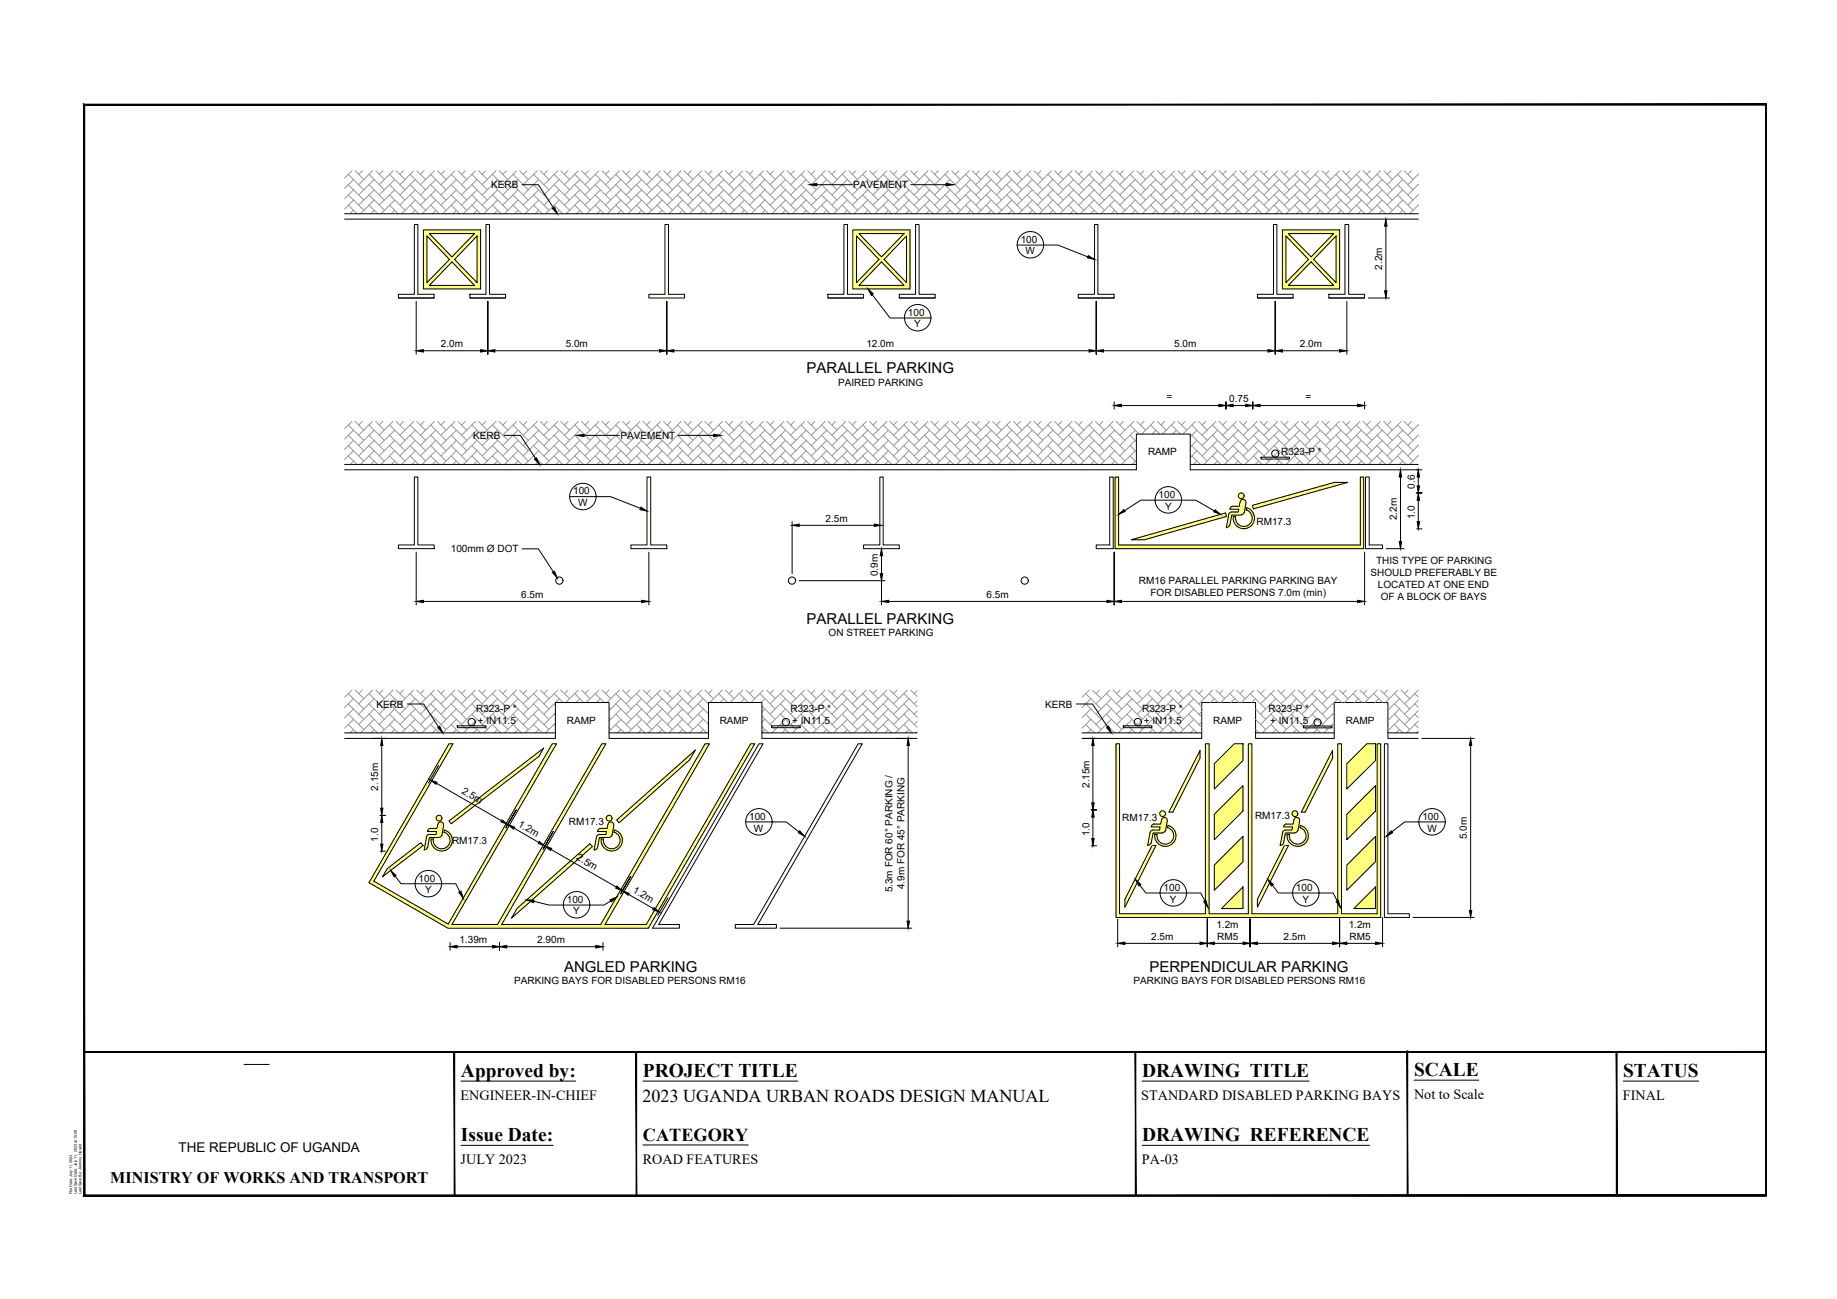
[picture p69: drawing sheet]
<svg xmlns="http://www.w3.org/2000/svg" width="420mm" height="297mm" viewBox="0 0 420 297" stroke-linecap="round" stroke-linejoin="round" font-family="sans-serif">
<defs><g id="words">
<g font-size="4.4">
<text x="105.4" y="246.2">Approved by:</text>
<text x="147.1" y="246.2">PROJECT TITLE</text>
<text x="261.2" y="246.2">DRAWING TITLE</text>
<text x="323.4" y="246">SCALE</text>
<text x="371.2" y="246.2">STATUS</text>
<text x="105.4" y="260.9">Issue Date:</text>
<text x="261.2" y="260.9">DRAWING REFERENCE</text>
</g>
<text font-size="4.2" x="147.1" y="260.9">CATEGORY</text>
<text font-size="4.1" x="147" y="252">2023 UGANDA URBAN ROADS DESIGN MANUAL</text>
<text font-size="3.7" x="25.2" y="270.5">MINISTRY OF WORKS AND TRANSPORT</text>
<g font-size="3.4">
<text x="184.5" y="85.3">PARALLEL PARKING</text>
<text x="184.5" y="142.6">PARALLEL PARKING</text>
<text x="129" y="222.2">ANGLED PARKING</text>
<text x="262.9" y="222.2">PERPENDICULAR PARKING</text>
</g>
<g font-size="3.2">
<text x="105.4" y="251.4">ENGINEER-IN-CHIEF</text>
<text x="261" y="251.4">STANDARD DISABLED PARKING BAYS</text>
<text x="323.4" y="251.3">Not to Scale</text>
<text x="371.2" y="251.4">FINAL</text>
<text x="105.4" y="266.1">JULY 2023</text>
<text x="147" y="266.1">ROAD FEATURES</text>
<text x="261.2" y="266.1">PA-03</text>
</g>
<text font-size="3.1" x="40.8" y="263.5">THE REPUBLIC OF UGANDA</text>
<g font-size="2.3">
<text x="112.3" y="43">KERB</text>
<text x="195.1" y="43.1">PAVEMENT</text>
<text x="233.5" y="55.5">100</text>
<text x="234.6" y="58.2">W</text>
<text x="316.1" y="61.7" transform="rotate(-90 316.1 61.7)">2.2m</text>
<text x="207.7" y="72.2">100</text>
<text x="209.1" y="74.9">Y</text>
<text x="100.8" y="79.4">2.0m</text>
<text x="129.4" y="79.4">5.0m</text>
<text x="198.1" y="79.4">12.0m</text>
<text x="268.6" y="79.4">5.0m</text>
<text x="297.3" y="79.4">2.0m</text>
<text x="191.7" y="88.2">PAIRED PARKING</text>
<text x="266.8" y="91.4">=</text>
<text x="281.2" y="91.8">0.75</text>
<text x="298.6" y="91.4">=</text>
<text x="108.2" y="100.4">KERB</text>
<text x="141.9" y="100.4">PAVEMENT</text>
<text x="262.6" y="104.1">RAMP</text>
<text x="293" y="104.1">R323-P *</text>
<text x="131.1" y="113">100</text>
<text x="265" y="113.8">100</text>
<text x="323.6" y="111.7" transform="rotate(-90 323.6 111.7)">0.6</text>
<text x="132.2" y="115.8">W</text>
<text x="188.8" y="119.3">2.5m</text>
<text x="266.5" y="116.5">Y</text>
<text x="319.5" y="119" transform="rotate(-90 319.5 119)">2.2m</text>
<text x="323.6" y="118.7" transform="rotate(-90 323.6 118.7)">1.0</text>
<text x="287.4" y="120">RM17.3</text>
<text x="103.1" y="126.3">100mm Ø DOT</text>
<text x="200.8" y="131.7" transform="rotate(-90 200.8 131.7)">0.9m</text>
<text x="313.5" y="131.6">SHOULD PREFERABLY BE</text>
<text x="314.7" y="128.9">THIS TYPE OF PARKING</text>
<text x="119.2" y="136.7">6.5m</text>
<text x="225.6" y="136.7">6.5m</text>
<text x="260.5" y="133.5">RM16 PARALLEL PARKING PARKING BAY</text>
<text x="263.1" y="136.2">FOR DISABLED PERSONS 7.0m (min)</text>
<text x="315.2" y="134.4">LOCATED AT ONE END</text>
<text x="315.8" y="137.2">OF A BLOCK OF BAYS</text>
<text x="189.5" y="145.5">ON STREET PARKING</text>
<text x="86.1" y="161.8">KERB</text>
<text x="239.1" y="161.8">KERB</text>
<text x="108.9" y="162.8">R323-P *</text>
<text x="109.3" y="165.6">+ IN11.5</text>
<text x="129.7" y="165.6">RAMP</text>
<text x="164.6" y="165.6">RAMP</text>
<text x="180.8" y="162.8">R323-P *</text>
<text x="181.2" y="165.6">+ IN11.5</text>
<text x="261.2" y="162.8">R323-P *</text>
<text x="261.6" y="165.6">+ IN11.5</text>
<text x="277.5" y="165.6">RAMP</text>
<text x="290.1" y="162.8">R323-P *</text>
<text x="290.5" y="165.6">+ IN11.5</text>
<text x="307.8" y="165.6">RAMP</text>
<text x="86.5" y="180.8" transform="rotate(-90 86.5 180.8)">2.15m</text>
<text x="105.5" y="181.4" transform="rotate(30 105.5 181.4)">2.5m</text>
<text x="249.2" y="180.2" transform="rotate(-90 249.2 180.2)">2.15m</text>
<text x="118.3" y="188.9" transform="rotate(30 118.3 188.9)">1.2m</text>
<text x="130.1" y="188.7">RM17.3</text>
<text x="171.4" y="187.4">100</text>
<text x="172.4" y="190.1">W</text>
<text x="249.2" y="191.2" transform="rotate(-90 249.2 191.2)">1.0</text>
<text x="256.7" y="187.7">RM17.3</text>
<text x="287" y="187.3">RM17.3</text>
<text x="325.3" y="187.4">100</text>
<text x="326.5" y="190.1">W</text>
<text x="335.5" y="191.9" transform="rotate(-90 335.5 191.9)">5.0m</text>
<text x="86.5" y="192.5" transform="rotate(-90 86.5 192.5)">1.0</text>
<text x="103.4" y="193">RM17.3</text>
<text x="131.7" y="196.5" transform="rotate(30 131.7 196.5)">2.5m</text>
<text x="95.7" y="201.6">100</text>
<text x="206.9" y="203.3" transform="rotate(-90 206.9 203.3)">4.9m FOR 45° PARKING</text>
<text x="266.1" y="203.7">100</text>
<text x="296.4" y="203.7">100</text>
<text x="97.2" y="204.3">Y</text>
<text x="129.7" y="206.4">100</text>
<text x="131.1" y="209.1">Y</text>
<text x="144.6" y="204" transform="rotate(30 144.6 204)">1.2m</text>
<text x="204.1" y="204.1" transform="rotate(-90 204.1 204.1)">5.3m FOR 60° PARKING /</text>
<text x="267.6" y="206.4">Y</text>
<text x="297.9" y="206.4">Y</text>
<text x="105.1" y="215.6">1.39m</text>
<text x="122.9" y="215.6">2.90m</text>
<text x="263.3" y="214.9">2.5m</text>
<text x="278.2" y="212.1">1.2m</text>
<text x="278.4" y="214.9">RM5</text>
<text x="293.6" y="214.9">2.5m</text>
<text x="308.5" y="212.1">1.2m</text>
<text x="308.7" y="214.9">RM5</text>
<text x="117.6" y="225">PARKING BAYS FOR DISABLED PERSONS RM16</text>
<text x="259.3" y="225">PARKING BAYS FOR DISABLED PERSONS RM16</text>
</g>
<g font-size=".9">
<text x="16.5" y="273.1" transform="rotate(-90 16.5 273.1)">Plot Date: July 11, 2023</text>
<text x="17.6" y="273.1" transform="rotate(-90 17.6 273.1)">Last Save Date: July 11, 2023 at 15:56</text>
<text x="18.6" y="273.1" transform="rotate(-90 18.6 273.1)">Last Save By: Jenkins, Herald</text>
</g>
</g></defs>
<!-- layer: PDF5_MPA_Title Block_Yellow -->
<g fill="none" stroke="#979797" stroke-width=".23">
<path d="M79.7 39.9l3.5 3.5M80.5 39.1l-1.7 1.7M81.2 39.1l2 1.9M82.9 39.1l-.9 .8M84.4 39.9l3.5 3.5M85.2 39.1l-3.2 3.1M86 39.1l1.9 1.9M87.6 39.1l-.9 .8M89.1 39.9l3.6 3.5M89.9 39.1l-3.2 3.1M90.6 39.1l2.1 1.9M92.3 39.1l-.8 .8"/>
<path d="M93.8 39.9l3.6 3.5M94.6 39.1l-3.1 3.1M95.3 39.1l2.1 1.9M97 39.1l-.8 .8M98.5 39.9l3.5 3.5M99.3 39.1l-3.1 3.1M100.1 39.1l1.9 1.9M101.7 39.1l-.8 .8M103.2 39.9l3.6 3.5M104 39.1l-3.1 3.1M104.8 39.1l2 1.9M106.4 39.1l-.8 .8"/>
<path d="M107.9 39.9l3.5 3.5M108.7 39.1l-3.1 3.1M109.5 39.1l1.9 1.9M111.1 39.1l-.8 .8M112.6 39.9l3.6 3.5M113.4 39.1l-3.1 3.1M114.2 39.1l2 1.9M115.8 39.1l-.8 .8M117.3 39.9l3.5 3.5M118.1 39.1l-3.1 3.1M118.9 39.1l1.9 1.9M120.5 39.1l-.8 .8"/>
<path d="M122 39.9l3.5 3.5M122.9 39.1l-3.2 3.1M123.6 39.1l1.9 1.9M125.2 39.1l-.8 .8M126.7 39.9l3.6 3.5M127.6 39.1l-3.2 3.1M128.3 39.1l2 1.9M129.9 39.1l-.8 .8M131.5 39.9l3.5 3.5M132.2 39.1l-3.1 3.1M133 39.1l2 1.9M134.6 39.1l-.8 .8"/>
<path d="M136.1 39.9l3.6 3.5M137 39.1l-3.2 3.1M137.7 39.1l2 1.9M139.3 39.1l-.8 .8M140.8 39.9l3.6 3.5M141.7 39.1l-3.2 3.1M142.4 39.1l2 1.9M144 39.1l-.8 .8M145.6 39.9l3.5 3.5M146.4 39.1l-3.2 3.1M147.1 39.1l2 1.9M148.7 39.1l-.8 .8"/>
<path d="M150.3 39.9l3.5 3.5M151.1 39.1l-3.2 3.1M151.8 39.1l2 1.9M153.4 39.1l-.8 .8M155 39.9l3.5 3.5M155.8 39.1l-3.2 3.1M156.5 39.1l2 1.9M158.1 39.1l-.8 .8M159.7 39.9l3.5 3.5M160.5 39.1l-3.2 3.1M161.2 39.1l2 1.9M162.8 39.1l-.8 .8"/>
<path d="M164.4 39.9l3.5 3.5M165.2 39.1l-3.2 3.1M165.9 39.1l2 1.9M167.5 39.1l-.8 .8M169.1 39.9l3.5 3.5M169.9 39.1l-3.2 3.1M170.6 39.1l2 1.9M172.2 39.1l-.8 .8M173.8 39.9l3.5 3.5M174.6 39.1l-3.2 3.1M175.3 39.1l2 1.9M176.9 39.1l-.8 .8"/>
<path d="M178.5 39.9l3.5 3.5M179.3 39.1l-3.2 3.1M180 39.1l2 1.9M181.7 39.1l-.9 .8M183.2 39.9l3.5 3.5M184.1 39.1l-3.3 3.1M184.7 39.1l2 1.9M186.3 39.1l-.7 .8M187.9 39.9l3.6 3.5M188.7 39.1l-3.1 3.1M189.4 39.1l2.1 1.9M191.1 39.1l-.8 .8"/>
<path d="M192.6 39.9l3.5 3.5M193.4 39.1l-3.1 3.1M194.2 39.1l1.9 1.9M195.8 39.1l-.9 .8M197.3 39.9l3.6 3.5M198.1 39.1l-3.2 3.1M198.9 39.1l2 1.9M200.5 39.1l-.8 .8M202 39.9l3.6 3.5M202.8 39.1l-3.1 3.1M203.5 39.1l2.1 1.9M205.2 39.1l-.8 .8"/>
<path d="M206.7 39.9l3.6 3.5M207.5 39.1l-3.1 3.1M208.3 39.1l2 1.9M209.9 39.1l-.8 .8M211.4 39.9l3.6 3.5M212.2 39.1l-3.1 3.1M213 39.1l2 1.9M214.6 39.1l-.8 .8M216.1 39.9l3.6 3.5M216.9 39.1l-3.1 3.1M217.7 39.1l2 1.9M219.3 39.1l-.8 .8"/>
<path d="M220.8 39.9l3.6 3.5M221.7 39.1l-3.2 3.1M222.4 39.1l2 1.9M224 39.1l-.8 .8M225.5 39.9l3.6 3.5M226.3 39.1l-3.1 3.1M227.1 39.1l2 1.9M228.7 39.1l-.8 .8M230.3 39.9l3.5 3.5M231 39.1l-3.1 3.1M231.8 39.1l2 1.9M233.4 39.1l-.8 .8"/>
<path d="M234.9 39.9l3.6 3.5M235.8 39.1l-3.2 3.1M236.5 39.1l2 1.9M238.1 39.1l-.8 .8M239.7 39.9l3.5 3.5M240.5 39.1l-3.2 3.1M241.2 39.1l2 1.9M242.9 39.1l-.9 .8M244.4 39.9l3.5 3.5M245.2 39.1l-3.2 3.1M245.9 39.1l2 1.9M247.5 39.1l-.8 .8"/>
<path d="M249.1 39.9l3.5 3.5M249.9 39.1l-3.2 3.1M250.6 39.1l2 1.9M252.3 39.1l-.9 .8M253.8 39.9l3.5 3.5M254.6 39.1l-3.2 3.1M255.3 39.1l2 1.9M256.9 39.1l-.8 .8M258.5 39.9l3.5 3.5M259.3 39.1l-3.2 3.1M260 39.1l2 1.9M261.6 39.1l-.8 .8"/>
<path d="M263.2 39.9l3.5 3.5M264 39.1l-3.2 3.1M264.7 39.1l2 1.9M266.3 39.1l-.8 .8M267.9 39.9l3.5 3.5M268.7 39.1l-3.2 3.1M269.4 39.1l2 1.9M271 39.1l-.8 .8M272.6 39.9l3.5 3.5M273.4 39.1l-3.2 3.1M274.1 39.1l2 1.9M275.8 39.1l-.9 .8"/>
<path d="M277.3 39.9l3.5 3.5M278.1 39.1l-3.2 3.1M278.8 39.1l2 1.9M280.5 39.1l-.9 .8M282 39.9l3.5 3.5M282.8 39.1l-3.2 3.1M283.5 39.1l2 1.9M285.1 39.1l-.7 .8M286.7 39.9l3.6 3.5M287.5 39.1l-3.1 3.1M288.2 39.1l2.1 1.9M289.9 39.1l-.8 .8"/>
<path d="M291.4 39.9l3.5 3.5M292.2 39.1l-3.1 3.1M293 39.1l1.9 1.9M294.6 39.1l-.9 .8M296.1 39.9l3.6 3.5M297 39.1l-3.3 3.1M297.7 39.1l2 1.9M299.3 39.1l-.8 .8M300.8 39.9l3.6 3.5M301.6 39.1l-3.1 3.1M302.4 39.1l2 1.9M304 39.1l-.8 .8"/>
<path d="M305.5 39.9l3.6 3.5M306.4 39.1l-3.2 3.1M307.1 39.1l2 1.9M308.7 39.1l-.8 .8M310.2 39.9l3.6 3.5M311.1 39.1l-3.2 3.1M311.8 39.1l2 1.9M313.4 39.1l-.8 .8M314.9 39.9l3.6 3.5M315.8 39.1l-3.2 3.1M316.5 39.1l2 1.9M318.1 39.1l-.8 .8"/>
<path d="M319.6 39.9l3.6 3.5M320.5 39.1l-3.2 3.1M321.2 39.1l2 1.9M322.8 39.1l-.8 .8M324.3 39.9h.1M324.4 39.8l-2.4 2.4M79.7 46.9l1.9 2M79.7 44.6l3.5 3.5M79.7 42.2l3.5 3.5M80.8 41l-2 2.1M80.8 43.4l-2 2.1M80.8 45.7l-2 2.1"/>
<path d="M80.8 48.1l-.7 .8M84.4 46.9l1.9 2M84.4 44.6l3.5 3.5M84.4 42.2l3.5 3.5M85.6 41l-3.6 3.6M85.6 43.4l-3.6 3.5M85.6 45.7l-3.1 3.2M85.6 48.1l-.8 .8M89.1 46.9l1.9 2M89.1 44.6l3.6 3.5M89.1 42.2l3.6 3.5M90.3 41l-3.6 3.6"/>
<path d="M90.3 43.4l-3.6 3.5M90.3 45.7l-3.1 3.2M90.3 48.1l-.8 .8M93.8 46.9l1.9 2M93.8 44.6l3.6 3.5M93.8 42.2l3.6 3.5M95 41l-3.5 3.6M95 43.4l-3.5 3.5M95 45.7l-3.2 3.2M95 48.1l-.8 .8M98.5 46.9l2 2M98.5 44.6l3.5 3.5"/>
<path d="M98.5 42.2l3.5 3.5M99.7 41l-3.5 3.6M99.7 43.4l-3.5 3.5M99.7 45.7l-3.2 3.2M99.7 48.1l-.8 .8M103.2 46.9l1.9 2M103.2 44.6l3.6 3.5M103.2 42.2l3.6 3.5M104.4 41l-3.5 3.6M104.4 43.4l-3.5 3.5M104.4 45.7l-3.2 3.2M104.4 48.1l-.8 .8"/>
<path d="M107.9 46.9l2 2M107.9 44.6l3.5 3.5M107.9 42.2l3.5 3.5M109.1 41l-3.5 3.6M109.1 43.4l-3.5 3.5M109.1 45.7l-3.1 3.2M109.1 48.1l-.8 .8M112.6 46.9l2 2M112.6 44.6l3.6 3.5M112.6 42.2l3.6 3.5M113.8 41l-3.5 3.6M113.8 43.4l-3.5 3.5"/>
<path d="M113.8 45.7l-3.2 3.2M113.8 48.1l-.8 .8M117.3 46.9l2 2M117.3 44.6l3.5 3.5M117.3 42.2l3.5 3.5M118.5 41l-3.5 3.6M118.5 43.4l-3.5 3.5M118.5 45.7l-3.1 3.2M118.5 48.1l-.8 .8M122 46.9l2 2M122 44.6l3.5 3.5M122 42.2l3.5 3.5"/>
<path d="M123.2 41l-3.5 3.6M123.2 43.4l-3.5 3.5M123.2 45.7l-3.1 3.2M123.2 48.1l-.7 .8M126.7 46.9l2 2M126.7 44.6l3.6 3.5M126.7 42.2l3.6 3.5M127.9 41l-3.5 3.6M127.9 43.4l-3.5 3.5M127.9 45.7l-3.1 3.2M127.9 48.1l-.7 .8M131.5 46.9l1.9 2"/>
<path d="M131.5 44.6l3.5 3.5M131.5 42.2l3.5 3.5M132.6 41l-3.5 3.6M132.6 43.4l-3.5 3.5M132.6 45.7l-3.1 3.2M132.6 48.1l-.7 .8M136.1 46.9l2 2M136.1 44.6l3.6 3.5M136.1 42.2l3.6 3.5M137.3 41l-3.5 3.6M137.3 43.4l-3.5 3.5M137.3 45.7l-3.1 3.2"/>
<path d="M137.3 48.1l-.7 .8M140.8 46.9l2 2M140.8 44.6l3.6 3.5M140.8 42.2l3.6 3.5M142 41l-3.5 3.6M142 43.4l-3.5 3.5M142 45.7l-3.1 3.2M142 48.1l-.7 .8M145.6 46.9l1.9 2M145.6 44.6l3.5 3.5M145.6 42.2l3.5 3.5M146.8 41l-3.6 3.6"/>
<path d="M146.8 43.4l-3.6 3.5M146.8 45.7l-3.2 3.2M146.8 48.1l-.8 .8M150.3 46.9l1.9 2M150.3 44.6l3.5 3.5M150.3 42.2l3.5 3.5M151.5 41l-3.6 3.6M151.5 43.4l-3.6 3.5M151.5 45.7l-3.2 3.2M151.5 48.1l-.8 .8M155 46.9l1.9 2M155 44.6l3.5 3.5"/>
<path d="M155 42.2l3.5 3.5M156.1 41l-3.5 3.6M156.1 43.4l-3.5 3.5M156.1 45.7l-3.1 3.2M156.1 48.1l-.8 .8M159.7 46.9l2 2M159.7 44.6l3.5 3.5M159.7 42.2l3.5 3.5M160.9 41l-3.6 3.6M160.9 43.4l-3.6 3.5M160.9 45.7l-3.2 3.2M160.9 48.1l-.8 .8"/>
<path d="M164.4 46.9l1.9 2M164.4 44.6l3.5 3.5M164.4 42.2l3.5 3.5M165.6 41l-3.6 3.6M165.6 43.4l-3.6 3.5M165.6 45.7l-3.2 3.2M165.6 48.1l-.8 .8M169.1 46.9l2 2M169.1 44.6l3.5 3.5M169.1 42.2l3.5 3.5M170.3 41l-3.6 3.6M170.3 43.4l-3.6 3.5"/>
<path d="M170.3 45.7l-3.2 3.2M170.3 48.1l-.8 .8M173.8 46.9l2 2M173.8 44.6l3.5 3.5M173.8 42.2l3.5 3.5M174.9 41l-3.5 3.6M174.9 43.4l-3.5 3.5M174.9 45.7l-3.1 3.2M174.9 48.1l-.7 .8M178.5 46.9l2 2M178.5 44.6l3.5 3.5M178.5 42.2l3.5 3.5"/>
<path d="M179.6 41l-3.5 3.6M179.6 43.4l-3.5 3.5M179.6 45.7l-3 3.2M179.6 48.1l-.7 .8M183.2 46.9l2 2M183.2 44.6l3.5 3.5M183.2 42.2l3.5 3.5M184.4 41l-3.6 3.6M184.4 43.4l-3.6 3.5M184.4 45.7l-3.1 3.2M184.4 48.1l-.8 .8M187.9 46.9l2 2"/>
<path d="M187.9 44.6l3.6 3.5M187.9 42.2l3.6 3.5M189.1 41l-3.5 3.6M189.1 43.4l-3.5 3.5M189.1 45.7l-3.1 3.2M189.1 48.1l-.8 .8M192.6 46.9l1.9 2M192.6 44.6l3.5 3.5M192.6 42.2l3.5 3.5M193.8 41l-3.5 3.6M193.8 43.4l-3.5 3.5M193.8 45.7l-3.1 3.2"/>
<path d="M193.8 48.1l-.8 .8M197.3 46.9l2 2M197.3 44.6l3.6 3.5M197.3 42.2l3.6 3.5M198.5 41l-3.6 3.6M198.5 43.4l-3.6 3.5M198.5 45.7l-3.1 3.2M198.5 48.1l-.8 .8M202 46.9l1.9 2M202 44.6l3.6 3.5M202 42.2l3.6 3.5M203.2 41l-3.5 3.6"/>
<path d="M203.2 43.4l-3.5 3.5M203.2 45.7l-3.1 3.2M203.2 48.1l-.8 .8M206.7 46.9l2 2M206.7 44.6l3.6 3.5M206.7 42.2l3.6 3.5M207.9 41l-3.5 3.6M207.9 43.4l-3.5 3.5M207.9 45.7l-3.1 3.2M207.9 48.1l-.8 .8M211.4 46.9l2 2M211.4 44.6l3.6 3.5"/>
<path d="M211.4 42.2l3.6 3.5M212.6 41l-3.5 3.6M212.6 43.4l-3.5 3.5M212.6 45.7l-3.1 3.2M212.6 48.1l-.8 .8M216.1 46.9l2 2M216.1 44.6l3.6 3.5M216.1 42.2l3.6 3.5M217.3 41l-3.5 3.6M217.3 43.4l-3.5 3.5M217.3 45.7l-3.1 3.2M217.3 48.1l-.8 .8"/>
<path d="M220.8 46.9l2 2M220.8 44.6l3.6 3.5M220.8 42.2l3.6 3.5M222 41l-3.5 3.6M222 43.4l-3.5 3.5M222 45.7l-3.1 3.2M222 48.1l-.7 .8M225.5 46.9l2 2M225.5 44.6l3.6 3.5M225.5 42.2l3.6 3.5M226.7 41l-3.5 3.6M226.7 43.4l-3.5 3.5"/>
<path d="M226.7 45.7l-3.1 3.2M226.7 48.1l-.8 .8M230.3 46.9l1.9 2M230.3 44.6l3.5 3.5M230.3 42.2l3.5 3.5M231.4 41l-3.5 3.6M231.4 43.4l-3.5 3.5M231.4 45.7l-3.1 3.2M231.4 48.1l-.7 .8M234.9 46.9l2 2M234.9 44.6l3.6 3.5M234.9 42.2l3.6 3.5"/>
<path d="M236.1 41l-3.5 3.6M236.1 43.4l-3.5 3.5M236.1 45.7l-3.1 3.2M236.1 48.1l-.7 .8M239.7 46.9l1.9 2M239.7 44.6l3.5 3.5M239.7 42.2l3.5 3.5M240.8 41l-3.5 3.6M240.8 43.4l-3.5 3.5M240.8 45.7l-3.1 3.2M240.8 48.1l-.7 .8M244.4 46.9l1.9 2"/>
<path d="M244.4 44.6l3.5 3.5M244.4 42.2l3.5 3.5M245.6 41l-3.6 3.6M245.6 43.4l-3.6 3.5M245.6 45.7l-3.2 3.2M245.6 48.1l-.8 .8M249.1 46.9l1.9 2M249.1 44.6l3.5 3.5M249.1 42.2l3.5 3.5M250.3 41l-3.6 3.6M250.3 43.4l-3.6 3.5M250.3 45.7l-3.2 3.2"/>
<path d="M250.3 48.1l-.8 .8M253.8 46.9l1.9 2M253.8 44.6l3.5 3.5M253.8 42.2l3.5 3.5M255 41l-3.6 3.6M255 43.4l-3.6 3.5M255 45.7l-3.2 3.2M255 48.1l-.8 .8M258.5 46.9l1.9 2M258.5 44.6l3.5 3.5M258.5 42.2l3.5 3.5M259.7 41l-3.6 3.6"/>
<path d="M259.7 43.4l-3.6 3.5M259.7 45.7l-3.2 3.2M259.7 48.1l-.8 .8M263.2 46.9l1.9 2M263.2 44.6l3.5 3.5M263.2 42.2l3.5 3.5M264.4 41l-3.6 3.6M264.4 43.4l-3.6 3.5M264.4 45.7l-3.1 3.2M264.4 48.1l-.8 .8M267.9 46.9l2 2M267.9 44.6l3.5 3.5"/>
<path d="M267.9 42.2l3.5 3.5M269.1 41l-3.6 3.6M269.1 43.4l-3.6 3.5M269.1 45.7l-3.2 3.2M269.1 48.1l-.8 .8M272.6 46.9l2 2M272.6 44.6l3.5 3.5M272.6 42.2l3.5 3.5M273.8 41l-3.6 3.6M273.8 43.4l-3.6 3.5M273.8 45.7l-3.2 3.2M273.8 48.1l-.8 .8"/>
<path d="M277.3 46.9l1.9 2M277.3 44.6l3.5 3.5M277.3 42.2l3.5 3.5M278.5 41l-3.6 3.6M278.5 43.4l-3.6 3.5M278.5 45.7l-3.1 3.2M278.5 48.1l-.8 .8M282 46.9l2 2M282 44.6l3.5 3.5M282 42.2l3.5 3.5M283.2 41l-3.6 3.6M283.2 43.4l-3.6 3.5"/>
<path d="M283.2 45.7l-3.1 3.2M283.2 48.1l-.8 .8M286.7 46.9l2 2M286.7 44.6l3.6 3.5M286.7 42.2l3.6 3.5M287.9 41l-3.5 3.6M287.9 43.4l-3.5 3.5M287.9 45.7l-3.1 3.2M287.9 48.1l-.8 .8M291.4 46.9l2 2M291.4 44.6l3.5 3.5M291.4 42.2l3.5 3.5"/>
<path d="M292.6 41l-3.5 3.6M292.6 43.4l-3.5 3.5M292.6 45.7l-3.1 3.2M292.6 48.1l-.8 .8M296.1 46.9l2 2M296.1 44.6l3.6 3.5M296.1 42.2l3.6 3.5M297.3 41l-3.6 3.6M297.3 43.4l-3.6 3.5M297.3 45.7l-3.1 3.2M297.3 48.1l-.8 .8M300.8 46.9l2 2"/>
<path d="M300.8 44.6l3.6 3.5M300.8 42.2l3.6 3.5M302 41l-3.5 3.6M302 43.4l-3.5 3.5M302 45.7l-3.1 3.2M302 48.1l-.8 .8M305.5 46.9l2 2M305.5 44.6l3.6 3.5M305.5 42.2l3.6 3.5M306.7 41l-3.5 3.6M306.7 43.4l-3.5 3.5M306.7 45.7l-3.1 3.2"/>
<path d="M306.7 48.1l-.8 .8M310.2 46.9l2 2M310.2 44.6l3.6 3.5M310.2 42.2l3.6 3.5M311.4 41l-3.5 3.6M311.4 43.4l-3.5 3.5M311.4 45.7l-3.1 3.2M311.4 48.1l-.8 .8M314.9 46.9l2 2M314.9 44.6l3.6 3.5M314.9 42.2l3.6 3.5M316.1 41l-3.5 3.6"/>
<path d="M316.1 43.4l-3.5 3.5M316.1 45.7l-3.1 3.2M316.1 48.1l-.7 .8M319.6 46.9l2 2M319.6 44.6l3.6 3.5M319.6 42.2l3.6 3.5M320.8 41l-3.5 3.6M320.8 43.4l-3.5 3.5M320.8 45.7l-3.1 3.2M320.8 48.1l-.7 .8M324.3 46.9l.1 .1M324.3 44.6h.1"/>
<path d="M324.3 42.2l.1 .1M324.4 42.1l-2.4 2.5M324.4 44.5l-2.4 2.4M324.4 46.9l-2 2M79.7 99.5l3.5 3.6M79.7 97.2l3.5 3.5M80.5 96.4l-1.7 1.7M80.8 98.4l-2 2M81.2 96.4l2 2M82.9 96.4l-.9 .8M84.4 99.5l3.5 3.6M84.4 97.2l3.5 3.5"/>
<path d="M85.2 96.4l-3.2 3.1M85.6 98.4l-3.6 3.5M86 96.4l1.9 2M87.6 96.4l-.9 .8M89.1 99.5l3.6 3.6M89.1 97.2l3.6 3.5M89.9 96.4l-3.2 3.1M90.3 98.4l-3.6 3.5M90.6 96.4l2.1 2M92.3 96.4l-.8 .8M93.8 99.5l3.6 3.6M93.8 97.2l3.6 3.5"/>
<path d="M94.6 96.4l-3.1 3.1M95 98.4l-3.5 3.5M95.3 96.4l2.1 2M97 96.4l-.8 .8M98.5 99.5l3.5 3.6M98.5 97.2l3.5 3.5M99.3 96.4l-3.1 3.1M99.7 98.4l-3.5 3.5M100.1 96.4l1.9 2M101.7 96.4l-.8 .8M103.2 99.5l3.6 3.6M103.2 97.2l3.6 3.5"/>
<path d="M104 96.4l-3.1 3.1M104.4 98.4l-3.5 3.5M104.8 96.4l2 2M106.4 96.4l-.8 .8M107.9 99.5l3.5 3.6M107.9 97.2l3.5 3.5M108.7 96.4l-3.1 3.1M109.1 98.4l-3.5 3.5M109.5 96.4l1.9 2M111.1 96.4l-.8 .8M112.6 99.5l3.6 3.6M112.6 97.2l3.6 3.5"/>
<path d="M113.4 96.4l-3.1 3.1M113.8 98.4l-3.5 3.5M114.2 96.4l2 2M115.8 96.4l-.8 .8M117.3 99.5l3.5 3.6M117.3 97.2l3.5 3.5M118.1 96.4l-3.1 3.1M118.5 98.4l-3.5 3.5M118.9 96.4l1.9 2M120.5 96.4l-.8 .8M122 99.5l3.5 3.6M122 97.2l3.5 3.5"/>
<path d="M122.9 96.4l-3.2 3.1M123.2 98.4l-3.5 3.5M123.6 96.4l1.9 2M125.2 96.4l-.8 .8M126.7 99.5l3.6 3.6M126.7 97.2l3.6 3.5M127.6 96.4l-3.2 3.1M127.9 98.4l-3.5 3.5M128.3 96.4l2 2M129.9 96.4l-.8 .8M131.5 99.5l3.5 3.6M131.5 97.2l3.5 3.5"/>
<path d="M132.2 96.4l-3.1 3.1M132.6 98.4l-3.5 3.5M133 96.4l2 2M134.6 96.4l-.8 .8M136.1 99.5l3.6 3.6M136.1 97.2l3.6 3.5M137 96.4l-3.2 3.1M137.3 98.4l-3.5 3.5M137.7 96.4l2 2M139.3 96.4l-.8 .8M140.8 99.5l3.6 3.6M140.8 97.2l3.6 3.5"/>
<path d="M141.7 96.4l-3.2 3.1M142 98.4l-3.5 3.5M142.4 96.4l2 2M144 96.4l-.8 .8M145.6 99.5l3.5 3.6M145.6 97.2l3.5 3.5M146.4 96.4l-3.2 3.1M146.8 98.4l-3.6 3.5M147.1 96.4l2 2M148.7 96.4l-.8 .8M150.3 99.5l3.5 3.6M150.3 97.2l3.5 3.5"/>
<path d="M151.1 96.4l-3.2 3.1M151.5 98.4l-3.6 3.5M151.8 96.4l2 2M153.4 96.4l-.8 .8M155 99.5l3.5 3.6M155 97.2l3.5 3.5M155.8 96.4l-3.2 3.1M156.1 98.4l-3.5 3.5M156.5 96.4l2 2M158.1 96.4l-.8 .8M159.7 99.5l3.5 3.6M159.7 97.2l3.5 3.5"/>
<path d="M160.5 96.4l-3.2 3.1M160.9 98.4l-3.6 3.5M161.2 96.4l2 2M162.8 96.4l-.8 .8M164.4 99.5l3.5 3.6M164.4 97.2l3.5 3.5M165.2 96.4l-3.2 3.1M165.6 98.4l-3.6 3.5M165.9 96.4l2 2M167.5 96.4l-.8 .8M169.1 99.5l3.5 3.6M169.1 97.2l3.5 3.5"/>
<path d="M169.9 96.4l-3.2 3.1M170.3 98.4l-3.6 3.5M170.6 96.4l2 2M172.2 96.4l-.8 .8M173.8 99.5l3.5 3.6M173.8 97.2l3.5 3.5M174.6 96.4l-3.2 3.1M174.9 98.4l-3.5 3.5M175.3 96.4l2 2M176.9 96.4l-.8 .8M178.5 99.5l3.5 3.6M178.5 97.2l3.5 3.5"/>
<path d="M179.3 96.4l-3.2 3.1M179.6 98.4l-3.5 3.5M180 96.4l2 2M181.7 96.4l-.9 .8M183.2 99.5l3.5 3.6M183.2 97.2l3.5 3.5M184.1 96.4l-3.3 3.1M184.4 98.4l-3.6 3.5M184.7 96.4l2 2M186.3 96.4l-.7 .8M187.9 99.5l3.6 3.6M187.9 97.2l3.6 3.5"/>
<path d="M188.7 96.4l-3.1 3.1M189.1 98.4l-3.5 3.5M189.4 96.4l2.1 2M191.1 96.4l-.8 .8M192.6 99.5l3.5 3.6M192.6 97.2l3.5 3.5M193.4 96.4l-3.1 3.1M193.8 98.4l-3.5 3.5M194.2 96.4l1.9 2M195.8 96.4l-.9 .8M197.3 99.5l3.6 3.6M197.3 97.2l3.6 3.5"/>
<path d="M198.1 96.4l-3.2 3.1M198.5 98.4l-3.6 3.5M198.9 96.4l2 2M200.5 96.4l-.8 .8M202 99.5l3.6 3.6M202 97.2l3.6 3.5M202.8 96.4l-3.1 3.1M203.2 98.4l-3.5 3.5M203.5 96.4l2.1 2M205.2 96.4l-.8 .8M206.7 99.5l3.6 3.6M206.7 97.2l3.6 3.5"/>
<path d="M207.5 96.4l-3.1 3.1M207.9 98.4l-3.5 3.5M208.3 96.4l2 2M209.9 96.4l-.8 .8M211.4 99.5l3.6 3.6M211.4 97.2l3.6 3.5M212.2 96.4l-3.1 3.1M212.6 98.4l-3.5 3.5M213 96.4l2 2M214.6 96.4l-.8 .8M216.1 99.5l3.6 3.6M216.1 97.2l3.6 3.5"/>
<path d="M216.9 96.4l-3.1 3.1M217.3 98.4l-3.5 3.5M217.7 96.4l2 2M219.3 96.4l-.8 .8M220.8 99.5l3.6 3.6M220.8 97.2l3.6 3.5M221.7 96.4l-3.2 3.1M222 98.4l-3.5 3.5M222.4 96.4l2 2M224 96.4l-.8 .8M225.5 99.5l3.6 3.6M225.5 97.2l3.6 3.5"/>
<path d="M226.3 96.4l-3.1 3.1M226.7 98.4l-3.5 3.5M227.1 96.4l2 2M228.7 96.4l-.8 .8M230.3 99.5l3.5 3.6M230.3 97.2l3.5 3.5M231 96.4l-3.1 3.1M231.4 98.4l-3.5 3.5M231.8 96.4l2 2M233.4 96.4l-.8 .8M234.9 99.5l3.6 3.6M234.9 97.2l3.6 3.5"/>
<path d="M235.8 96.4l-3.2 3.1M236.1 98.4l-3.5 3.5M236.5 96.4l2 2M238.1 96.4l-.8 .8M239.7 99.5l3.5 3.6M239.7 97.2l3.5 3.5M240.5 96.4l-3.2 3.1M240.8 98.4l-3.5 3.5M241.2 96.4l2 2M242.9 96.4l-.9 .8M244.4 99.5l3.5 3.6M244.4 97.2l3.5 3.5"/>
<path d="M245.2 96.4l-3.2 3.1M245.6 98.4l-3.6 3.5M245.9 96.4l2 2M247.5 96.4l-.8 .8M249.1 99.5l3.5 3.6M249.1 97.2l3.5 3.5M249.9 96.4l-3.2 3.1M250.3 98.4l-3.6 3.5M250.6 96.4l2 2M252.3 96.4l-.9 .8M253.8 99.5l3.5 3.6M253.8 97.2l3.5 3.5"/>
<path d="M254.6 96.4l-3.2 3.1M255 98.4l-3.6 3.5M255.3 96.4l2 2M256.9 96.4l-.8 .8M258.5 99.5l1.4 1.5M258.5 97.2l2 2.1M259.3 96.4l-3.2 3.1M259.7 98.4l-3.6 3.5M260 96.4l2 2M261.6 96.4l-.8 .8M263.2 97.2l2 2.1M264 96.4l-2.9 2.9"/>
<path d="M264.4 98.4l-.9 .9M264.7 96.4l2 2M266.3 96.4l-.8 .8M267.9 97.2l2 2.1M268.7 96.4l-2.9 2.9M269.1 98.4l-.9 .9M269.4 96.4l2 2M271 96.4l-.8 .8M272.6 99.5l3.5 3.6M272.6 97.2l3.5 3.5M273.4 96.4l-2.9 2.9M273.8 98.4l-1.6 1.5"/>
<path d="M274.1 96.4l2 2M275.8 96.4l-.9 .8M277.3 99.5l3.5 3.6M277.3 97.2l3.5 3.5M278.1 96.4l-3.2 3.1M278.5 98.4l-3.6 3.5M278.8 96.4l2 2M280.5 96.4l-.9 .8M282 99.5l3.5 3.6M282 97.2l3.5 3.5M282.8 96.4l-3.2 3.1M283.2 98.4l-3.6 3.5"/>
<path d="M283.5 96.4l2 2M285.1 96.4l-.7 .8M286.7 99.5l3.6 3.6M286.7 97.2l3.6 3.5M287.5 96.4l-3.1 3.1M287.9 98.4l-3.5 3.5M288.2 96.4l2.1 2M289.9 96.4l-.8 .8M291.4 99.5l3.5 3.6M291.4 97.2l3.5 3.5M292.2 96.4l-3.1 3.1M292.6 98.4l-3.5 3.5"/>
<path d="M293 96.4l1.9 2M294.6 96.4l-.9 .8M296.1 99.5l3.6 3.6M296.1 97.2l3.6 3.5M297 96.4l-3.3 3.1M297.3 98.4l-3.6 3.5M297.7 96.4l2 2M299.3 96.4l-.8 .8M300.8 99.5l3.6 3.6M300.8 97.2l3.6 3.5M301.6 96.4l-3.1 3.1M302 98.4l-3.5 3.5"/>
<path d="M302.4 96.4l2 2M304 96.4l-.8 .8M305.5 99.5l3.6 3.6M305.5 97.2l3.6 3.5M306.4 96.4l-3.2 3.1M306.7 98.4l-3.5 3.5M307.1 96.4l2 2M308.7 96.4l-.8 .8M310.2 99.5l3.6 3.6M310.2 97.2l3.6 3.5M311.1 96.4l-3.2 3.1M311.4 98.4l-3.5 3.5"/>
<path d="M311.8 96.4l2 2M313.4 96.4l-.8 .8M314.9 99.5l3.6 3.6M314.9 97.2l3.6 3.5M315.8 96.4l-3.2 3.1M316.1 98.4l-3.5 3.5M316.5 96.4l2 2M318.1 96.4l-.8 .8M319.6 99.5l3.6 3.6M319.6 97.2l3.6 3.5M320.5 96.4l-3.2 3.1M320.8 98.4l-3.5 3.5"/>
<path d="M321.2 96.4l2 2M322.8 96.4l-.8 .8M324.3 99.5l.1 .1M324.3 97.2h.1M324.4 97.1l-2.4 2.4M324.4 99.5l-2.4 2.4M79.7 104.3l1.9 1.9M79.7 101.9l3.5 3.5M80.8 100.7l-2 2.1M80.8 103.1l-2 2M80.8 105.4l-.7 .8M84.4 104.3l1.9 1.9"/>
<path d="M84.4 101.9l3.5 3.5M85.6 100.7l-3.6 3.6M85.6 103.1l-3.1 3.1M85.6 105.4l-.8 .8M89.1 104.3l1.9 1.9M89.1 101.9l3.6 3.5M90.3 100.7l-3.6 3.6M90.3 103.1l-3.1 3.1M90.3 105.4l-.8 .8M93.8 104.3l1.9 1.9M93.8 101.9l3.6 3.5M95 100.7l-3.5 3.6"/>
<path d="M95 103.1l-3.2 3.1M95 105.4l-.8 .8M98.5 104.3l2 1.9M98.5 101.9l3.5 3.5M99.7 100.7l-3.5 3.6M99.7 103.1l-3.2 3.1M99.7 105.4l-.8 .8M103.2 104.3l1.9 1.9M103.2 101.9l3.6 3.5M104.4 100.7l-3.5 3.6M104.4 103.1l-3.2 3.1M104.4 105.4l-.8 .8"/>
<path d="M107.9 104.3l2 1.9M107.9 101.9l3.5 3.5M109.1 100.7l-3.5 3.6M109.1 103.1l-3.1 3.1M109.1 105.4l-.8 .8M112.6 104.3l2 1.9M112.6 101.9l3.6 3.5M113.8 100.7l-3.5 3.6M113.8 103.1l-3.2 3.1M113.8 105.4l-.8 .8M117.3 104.3l2 1.9M117.3 101.9l3.5 3.5"/>
<path d="M118.5 100.7l-3.5 3.6M118.5 103.1l-3.1 3.1M118.5 105.4l-.8 .8M122 104.3l2 1.9M122 101.9l3.5 3.5M123.2 100.7l-3.5 3.6M123.2 103.1l-3.1 3.1M123.2 105.4l-.7 .8M126.7 104.3l2 1.9M126.7 101.9l3.6 3.5M127.9 100.7l-3.5 3.6M127.9 103.1l-3.1 3.1"/>
<path d="M127.9 105.4l-.7 .8M131.5 104.3l1.9 1.9M131.5 101.9l3.5 3.5M132.6 100.7l-3.5 3.6M132.6 103.1l-3.1 3.1M132.6 105.4l-.7 .8M136.1 104.3l2 1.9M136.1 101.9l3.6 3.5M137.3 100.7l-3.5 3.6M137.3 103.1l-3.1 3.1M137.3 105.4l-.7 .8M140.8 104.3l2 1.9"/>
<path d="M140.8 101.9l3.6 3.5M142 100.7l-3.5 3.6M142 103.1l-3.1 3.1M142 105.4l-.7 .8M145.6 104.3l1.9 1.9M145.6 101.9l3.5 3.5M146.8 100.7l-3.6 3.6M146.8 103.1l-3.2 3.1M146.8 105.4l-.8 .8M150.3 104.3l1.9 1.9M150.3 101.9l3.5 3.5M151.5 100.7l-3.6 3.6"/>
<path d="M151.5 103.1l-3.2 3.1M151.5 105.4l-.8 .8M155 104.3l1.9 1.9M155 101.9l3.5 3.5M156.1 100.7l-3.5 3.6M156.1 103.1l-3.1 3.1M156.1 105.4l-.8 .8M159.7 104.3l2 1.9M159.7 101.9l3.5 3.5M160.9 100.7l-3.6 3.6M160.9 103.1l-3.2 3.1M160.9 105.4l-.8 .8"/>
<path d="M164.4 104.3l1.9 1.9M164.4 101.9l3.5 3.5M165.6 100.7l-3.6 3.6M165.6 103.1l-3.2 3.1M165.6 105.4l-.8 .8M169.1 104.3l2 1.9M169.1 101.9l3.5 3.5M170.3 100.7l-3.6 3.6M170.3 103.1l-3.2 3.1M170.3 105.4l-.8 .8M173.8 104.3l2 1.9M173.8 101.9l3.5 3.5"/>
<path d="M174.9 100.7l-3.5 3.6M174.9 103.1l-3.1 3.1M174.9 105.4l-.7 .8M178.5 104.3l2 1.9M178.5 101.9l3.5 3.5M179.6 100.7l-3.5 3.6M179.6 103.1l-3 3.1M179.6 105.4l-.7 .8M183.2 104.3l2 1.9M183.2 101.9l3.5 3.5M184.4 100.7l-3.6 3.6M184.4 103.1l-3.1 3.1"/>
<path d="M184.4 105.4l-.8 .8M187.9 104.3l2 1.9M187.9 101.9l3.6 3.5M189.1 100.7l-3.5 3.6M189.1 103.1l-3.1 3.1M189.1 105.4l-.8 .8M192.6 104.3l1.9 1.9M192.6 101.9l3.5 3.5M193.8 100.7l-3.5 3.6M193.8 103.1l-3.1 3.1M193.8 105.4l-.8 .8M197.3 104.3l2 1.9"/>
<path d="M197.3 101.9l3.6 3.5M198.5 100.7l-3.6 3.6M198.5 103.1l-3.1 3.1M198.5 105.4l-.8 .8M202 104.3l1.9 1.9M202 101.9l3.6 3.5M203.2 100.7l-3.5 3.6M203.2 103.1l-3.1 3.1M203.2 105.4l-.8 .8M206.7 104.3l2 1.9M206.7 101.9l3.6 3.5M207.9 100.7l-3.5 3.6"/>
<path d="M207.9 103.1l-3.1 3.1M207.9 105.4l-.8 .8M211.4 104.3l2 1.9M211.4 101.9l3.6 3.5M212.6 100.7l-3.5 3.6M212.6 103.1l-3.1 3.1M212.6 105.4l-.8 .8M216.1 104.3l2 1.9M216.1 101.9l3.6 3.5M217.3 100.7l-3.5 3.6M217.3 103.1l-3.1 3.1M217.3 105.4l-.8 .8"/>
<path d="M220.8 104.3l2 1.9M220.8 101.9l3.6 3.5M222 100.7l-3.5 3.6M222 103.1l-3.1 3.1M222 105.4l-.7 .8M225.5 104.3l2 1.9M225.5 101.9l3.6 3.5M226.7 100.7l-3.5 3.6M226.7 103.1l-3.1 3.1M226.7 105.4l-.8 .8M230.3 104.3l1.9 1.9M230.3 101.9l3.5 3.5"/>
<path d="M231.4 100.7l-3.5 3.6M231.4 103.1l-3.1 3.1M231.4 105.4l-.7 .8M234.9 104.3l2 1.9M234.9 101.9l3.6 3.5M236.1 100.7l-3.5 3.6M236.1 103.1l-3.1 3.1M236.1 105.4l-.7 .8M239.7 104.3l1.9 1.9M239.7 101.9l3.5 3.5M240.8 100.7l-3.5 3.6M240.8 103.1l-3.1 3.1"/>
<path d="M240.8 105.4l-.7 .8M244.4 104.3l1.9 1.9M244.4 101.9l3.5 3.5M245.6 100.7l-3.6 3.6M245.6 103.1l-3.2 3.1M245.6 105.4l-.8 .8M249.1 104.3l1.9 1.9M249.1 101.9l3.5 3.5M250.3 100.7l-3.6 3.6M250.3 103.1l-3.2 3.1M250.3 105.4l-.8 .8M253.8 104.3l1.9 1.9"/>
<path d="M253.8 101.9l3.5 3.5M255 100.7l-3.6 3.6M255 103.1l-3.2 3.1M255 105.4l-.8 .8M258.5 104.3l1.4 1.4M258.5 101.9l1.4 1.4M259.7 100.7l-3.6 3.6M259.7 103.1l-3.2 3.1M259.7 105.4l-.8 .8M272.6 104.3l2 1.9M272.6 101.9l3.5 3.5M273.8 100.7l-1.6 1.6"/>
<path d="M273.8 103.1l-1.6 1.5M273.8 105.4l-.8 .8M277.3 104.3l1.9 1.9M277.3 101.9l3.5 3.5M278.5 100.7l-3.6 3.6M278.5 103.1l-3.1 3.1M278.5 105.4l-.8 .8M282 104.3l2 1.9M282 101.9l3.5 3.5M283.2 100.7l-3.6 3.6M283.2 103.1l-3.1 3.1M283.2 105.4l-.8 .8"/>
<path d="M286.7 104.3l2 1.9M286.7 101.9l3.6 3.5M287.9 100.7l-3.5 3.6M287.9 103.1l-3.1 3.1M287.9 105.4l-.8 .8M291.4 104.3l2 1.9M291.4 101.9l3.5 3.5M292.6 100.7l-3.5 3.6M292.6 103.1l-3.1 3.1M292.6 105.4l-.8 .8M296.1 104.3l2 1.9M296.1 101.9l3.6 3.5"/>
<path d="M297.3 100.7l-3.6 3.6M297.3 103.1l-3.1 3.1M297.3 105.4l-.8 .8M300.8 104.3l2 1.9M300.8 101.9l3.6 3.5M302 100.7l-3.5 3.6M302 103.1l-3.1 3.1M302 105.4l-.8 .8M305.5 104.3l2 1.9M305.5 101.9l3.6 3.5M306.7 100.7l-3.5 3.6M306.7 103.1l-3.1 3.1"/>
<path d="M306.7 105.4l-.8 .8M310.2 104.3l2 1.9M310.2 101.9l3.6 3.5M311.4 100.7l-3.5 3.6M311.4 103.1l-3.1 3.1M311.4 105.4l-.8 .8M314.9 104.3l2 1.9M314.9 101.9l3.6 3.5M316.1 100.7l-3.5 3.6M316.1 103.1l-3.1 3.1M316.1 105.4l-.7 .8M319.6 104.3l2 1.9"/>
<path d="M319.6 101.9l3.6 3.5M320.8 100.7l-3.5 3.6M320.8 103.1l-3.1 3.1M320.8 105.4l-.7 .8M324.3 104.3h.1M324.3 101.9l.1 .1M324.4 101.8l-2.4 2.5M324.4 104.2l-2 2M79.7 158.6l3.5 3.5M80.5 157.8l-1.7 1.7M80.8 159.8l-2 2M81.2 157.8l2 2"/>
<path d="M82.9 157.8l-.9 .8M84.4 158.6l3.5 3.5M85.2 157.8l-3.2 3.1M85.6 159.8l-3.6 3.5M86 157.8l1.9 2M87.6 157.8l-.9 .8M89.1 158.6l3.6 3.5M89.9 157.8l-3.2 3.1M90.3 159.8l-3.6 3.5M90.6 157.8l2.1 2M92.3 157.8l-.8 .8M93.8 158.6l3.6 3.5"/>
<path d="M94.6 157.8l-3.1 3.1M95 159.8l-3.5 3.5M95.3 157.8l2.1 2M97 157.8l-.8 .8M98.5 158.6l3.5 3.5M99.3 157.8l-3.1 3.1M99.7 159.8l-3.5 3.5M100.1 157.8l1.9 2M101.7 157.8l-.8 .8M103.2 158.6l3.6 3.5M104 157.8l-3.1 3.1M104.4 159.8l-3.5 3.5"/>
<path d="M104.8 157.8l2 2M106.4 157.8l-.8 .8M107.9 158.6l3.5 3.5M108.7 157.8l-3.1 3.1M109.1 159.8l-3.5 3.5M109.5 157.8l1.9 2M111.1 157.8l-.8 .8M112.6 158.6l3.6 3.5M113.4 157.8l-3.1 3.1M113.8 159.8l-3.5 3.5M114.2 157.8l2 2M115.8 157.8l-.8 .8"/>
<path d="M117.3 158.6l3.5 3.5M118.1 157.8l-3.1 3.1M118.5 159.8l-3.5 3.5M118.9 157.8l1.9 2M120.5 157.8l-.8 .8M122 158.6l3.5 3.5M122.9 157.8l-3.2 3.1M123.2 159.8l-3.5 3.5M123.6 157.8l1.9 2M125.2 157.8l-.8 .8M126.7 158.6l2.1 2M127.6 157.8l-3.2 3.1"/>
<path d="M127.9 159.8l-.8 .8M128.3 157.8l2 2M129.9 157.8l-.8 .8M131.5 158.6l2 2M132.2 157.8l-2.8 2.8M132.6 159.8l-.9 .8M133 157.8l2 2M134.6 157.8l-.8 .8M136.1 158.6l2.1 2M137 157.8l-2.9 2.8M137.3 159.8l-.9 .8M137.7 157.8l2 2"/>
<path d="M139.3 157.8l-.8 .8M140.8 158.6l3.6 3.5M141.7 157.8l-2.9 2.8M142 159.8l-2.7 2.7M142.4 157.8l2 2M144 157.8l-.8 .8M145.6 158.6l3.5 3.5M146.4 157.8l-3.2 3.1M146.8 159.8l-3.6 3.5M147.1 157.8l2 2M148.7 157.8l-.8 .8M150.3 158.6l3.5 3.5"/>
<path d="M151.1 157.8l-3.2 3.1M151.5 159.8l-3.6 3.5M151.8 157.8l2 2M153.4 157.8l-.8 .8M155 158.6l3.5 3.5M155.8 157.8l-3.2 3.1M156.1 159.8l-3.5 3.5M156.5 157.8l2 2M158.1 157.8l-.8 .8M159.7 158.6l2.3 2.3M160.5 157.8l-3.2 3.1M160.9 159.8l-3.6 3.5"/>
<path d="M161.2 157.8l2 2M162.8 157.8l-.8 .8M164.4 158.6l2 2M165.2 157.8l-2.9 2.8M165.6 159.8l-.9 .8M165.9 157.8l2 2M167.5 157.8l-.8 .8M169.1 158.6l2 2M169.9 157.8l-2.9 2.8M170.3 159.8l-.9 .8M170.6 157.8l2 2M172.2 157.8l-.8 .8"/>
<path d="M173.8 158.6l3.5 3.5M174.6 157.8l-2.9 2.8M174.9 159.8l-.8 .8M175.3 157.8l2 2M176.9 157.8l-.8 .8M178.5 158.6l3.5 3.5M179.3 157.8l-3.2 3.1M179.6 159.8l-3.5 3.5M180 157.8l2 2M181.7 157.8l-.9 .8M183.2 158.6l3.5 3.5M184.1 157.8l-3.3 3.1"/>
<path d="M184.4 159.8l-3.6 3.5M184.7 157.8l2 2M186.3 157.8l-.7 .8M187.9 158.6l3.6 3.5M188.7 157.8l-3.1 3.1M189.1 159.8l-3.5 3.5M189.4 157.8l2.1 2M191.1 157.8l-.8 .8M192.6 158.6l3.5 3.5M193.4 157.8l-3.1 3.1M193.8 159.8l-3.5 3.5M194.2 157.8l1.9 2"/>
<path d="M195.8 157.8l-.9 .8M197.3 158.6l3.6 3.5M198.1 157.8l-3.2 3.1M198.5 159.8l-3.6 3.5M198.9 157.8l2 2M200.5 157.8l-.8 .8M202 158.6l3.6 3.5M202.8 157.8l-3.1 3.1M203.2 159.8l-3.5 3.5M203.5 157.8l2.1 2M205.2 157.8l-.8 .8M206.7 158.6l3 3"/>
<path d="M207.5 157.8l-3.1 3.1M207.9 159.8l-3.5 3.5M208.3 157.8l1.4 1.4M209.7 157.9l-.6 .7M248.3 158.6l3.6 3.5M249.2 157.8l-1.7 1.7M249.5 159.8l-2 2M249.9 157.8l2 2M251.5 157.8l-.8 .8M253.1 158.6l3.5 3.5M253.9 157.8l-3.2 3.1M254.2 159.8l-3.5 3.5"/>
<path d="M254.6 157.8l2 2M256.2 157.8l-.8 .8M257.8 158.6l3.5 3.5M258.6 157.8l-3.2 3.1M258.9 159.8l-3.5 3.5M259.3 157.8l2 2M260.9 157.8l-.8 .8M262.5 158.6l3.5 3.5M263.3 157.8l-3.2 3.1M263.6 159.8l-3.5 3.5M264 157.8l2 2M265.6 157.8l-.8 .8"/>
<path d="M267.2 158.6l3.5 3.5M268 157.8l-3.2 3.1M268.3 159.8l-3.5 3.5M268.7 157.8l2 2M270.3 157.8l-.8 .8M271.9 158.6l3 3.1M272.7 157.8l-3.2 3.1M273 159.8l-3.5 3.5M273.4 157.8l2 2M275 157.8l-.8 .8M276.5 158.6l2.1 2M277.4 157.8l-3.2 3.1"/>
<path d="M277.7 159.8l-.8 .8M278.1 157.8l2 2M279.7 157.8l-.8 .8M281.3 158.6l2 2M282.1 157.8l-2.9 2.8M282.4 159.8l-.9 .8M282.8 157.8l2 2M284.4 157.8l-.8 .8M285.9 158.6l3.6 3.5M286.8 157.8l-2.9 2.8M287.1 159.8l-.8 .8M287.5 157.8l2 2"/>
<path d="M289.2 157.8l-.9 .8M290.7 158.6l3.5 3.5M291.5 157.8l-3.2 3.1M291.8 159.8l-3.5 3.5M292.2 157.8l2 2M293.8 157.8l-.8 .8M295.4 158.6l3.5 3.5M296.2 157.8l-3.2 3.1M296.6 159.8l-3.6 3.5M296.9 157.8l2 2M298.5 157.8l-.7 .8M300.1 158.6l3.5 3.5"/>
<path d="M300.9 157.8l-3.1 3.1M301.3 159.8l-3.5 3.5M301.6 157.8l2 2M303.3 157.8l-.9 .8M304.8 158.6l2 2M305.6 157.8l-3.2 3.1M306 159.8l-3.6 3.5M306.4 157.8l1.9 2M308 157.8l-.9 .8M309.5 158.6l2 2M310.3 157.8l-2.8 2.8M310.7 159.8l-.9 .8"/>
<path d="M311 157.8l2 2M312.7 157.8l-.8 .8M314.2 158.6l2.1 2M315 157.8l-2.8 2.8M315.4 159.8l-.9 .8M315.8 157.8l1.9 2M317.4 157.8l-.8 .8M318.9 158.6l3.5 3.5M319.7 157.8l-2.8 2.8M320.1 159.8l-2.7 2.6M320.4 157.8l2 2M322.1 157.8l-.8 .8"/>
<path d="M323.6 158.6l.8 .8M324.4 157.8l-3.1 3.1M79.7 165.7l1.9 1.9M79.7 163.3l3.5 3.5M79.7 160.9l3.5 3.6M80.8 162.1l-2 2.1M80.8 164.5l-2 2M80.8 166.8l-.7 .8M84.4 165.7l1.9 1.9M84.4 163.3l3.5 3.5M84.4 160.9l3.5 3.6M85.6 162.1l-3.6 3.6"/>
<path d="M85.6 164.5l-3.1 3.1M85.6 166.8l-.8 .8M89.1 165.7l1.9 1.9M89.1 163.3l3.6 3.5M89.1 160.9l3.6 3.6M90.3 162.1l-3.6 3.6M90.3 164.5l-3.1 3.1M90.3 166.8l-.8 .8M93.8 165.7l1.9 1.9M93.8 163.3l3.6 3.5M93.8 160.9l3.6 3.6M95 162.1l-3.5 3.6"/>
<path d="M95 164.5l-3.2 3.1M95 166.8l-.8 .8M98.5 165.7l2 1.9M98.5 163.3l3.5 3.5M98.5 160.9l3.5 3.6M99.7 162.1l-3.5 3.6M99.7 164.5l-3.2 3.1M99.7 166.8l-.8 .8M103.2 165.7l1.9 1.9M103.2 163.3l3.6 3.5M103.2 160.9l3.6 3.6M104.4 162.1l-3.5 3.6"/>
<path d="M104.4 164.5l-3.2 3.1M104.4 166.8l-.8 .8M107.9 165.7l2 1.9M107.9 163.3l3.5 3.5M107.9 160.9l3.5 3.6M109.1 162.1l-3.5 3.6M109.1 164.5l-3.1 3.1M109.1 166.8l-.8 .8M112.6 165.7l2 1.9M112.6 163.3l3.6 3.5M112.6 160.9l3.6 3.6M113.8 162.1l-3.5 3.6"/>
<path d="M113.8 164.5l-3.2 3.1M113.8 166.8l-.8 .8M117.3 165.7l2 1.9M117.3 163.3l3.5 3.5M117.3 160.9l3.5 3.6M118.5 162.1l-3.5 3.6M118.5 164.5l-3.1 3.1M118.5 166.8l-.8 .8M122 165.7l2 1.9M122 163.3l3.5 3.5M122 160.9l3.5 3.6M123.2 162.1l-3.5 3.6"/>
<path d="M123.2 164.5l-3.1 3.1M123.2 166.8l-.7 .8M126.7 165.7l.3 .2M126.7 163.3l.3 .3M126.7 160.9l.3 .4M127 160.7l-2.6 2.6M127 163l-2.6 2.7M127 165.3l-2.2 2.3M139.3 166.4l.4 .4M139.3 164.1l.4 .4M139.3 161.8l.4 .3M140.8 165.7l2 1.9"/>
<path d="M140.8 163.3l3.6 3.5M140.8 160.9l3.6 3.6M142 162.1l-2.7 2.8M142 164.5l-2.7 2.7M142 166.8l-.7 .8M145.6 165.7l1.9 1.9M145.6 163.3l3.5 3.5M145.6 160.9l3.5 3.6M146.8 162.1l-3.6 3.6M146.8 164.5l-3.2 3.1M146.8 166.8l-.8 .8M150.3 165.7l1.9 1.9"/>
<path d="M150.3 163.3l3.5 3.5M150.3 160.9l3.5 3.6M151.5 162.1l-3.6 3.6M151.5 164.5l-3.2 3.1M151.5 166.8l-.8 .8M155 165.7l1.9 1.9M155 163.3l3.5 3.5M155 160.9l3.5 3.6M156.1 162.1l-3.5 3.6M156.1 164.5l-3.1 3.1M156.1 166.8l-.8 .8M159.7 165.7l2 1.9"/>
<path d="M159.7 163.3l2.3 2.3M159.7 160.9l2.3 2.4M160.9 162.1l-3.6 3.6M160.9 164.5l-3.2 3.1M160.9 166.8l-.8 .8M174.3 166.1l1.5 1.5M174.3 163.8l3 3M174.3 161.4l3 3.1M174.9 162.1l-.6 .7M174.9 164.5l-.6 .7M174.9 166.8l-.6 .7M178.5 165.7l2 1.9"/>
<path d="M178.5 163.3l3.5 3.5M178.5 160.9l3.5 3.6M179.6 162.1l-3.5 3.6M179.6 164.5l-3 3.1M179.6 166.8l-.7 .8M183.2 165.7l2 1.9M183.2 163.3l3.5 3.5M183.2 160.9l3.5 3.6M184.4 162.1l-3.6 3.6M184.4 164.5l-3.1 3.1M184.4 166.8l-.8 .8M187.9 165.7l2 1.9"/>
<path d="M187.9 163.3l3.6 3.5M187.9 160.9l3.6 3.6M189.1 162.1l-3.5 3.6M189.1 164.5l-3.1 3.1M189.1 166.8l-.8 .8M192.6 165.7l1.9 1.9M192.6 163.3l3.5 3.5M192.6 160.9l3.5 3.6M193.8 162.1l-3.5 3.6M193.8 164.5l-3.1 3.1M193.8 166.8l-.8 .8M197.3 165.7l2 1.9"/>
<path d="M197.3 163.3l3.6 3.5M197.3 160.9l3.6 3.6M198.5 162.1l-3.6 3.6M198.5 164.5l-3.1 3.1M198.5 166.8l-.8 .8M202 165.7l1.9 1.9M202 163.3l3.6 3.5M202 160.9l3.6 3.6M203.2 162.1l-3.5 3.6M203.2 164.5l-3.1 3.1M203.2 166.8l-.8 .8M206.7 165.7l2 1.9"/>
<path d="M206.7 163.3l3 3M206.7 160.9l3 3.1M207.9 162.1l-3.5 3.6M207.9 164.5l-3.1 3.1M207.9 166.8l-.8 .8M209.7 160.3l-.6 .6M209.7 162.6l-.6 .7M209.7 165l-.6 .7M209.7 167.4l-.2 .2M248.3 165.7l2 1.9M248.3 163.3l3.6 3.5M248.3 160.9l3.6 3.6"/>
<path d="M249.5 162.1l-2 2.1M249.5 164.5l-2 2M249.5 166.8l-.8 .8M253.1 165.7l1.9 1.9M253.1 163.3l3.5 3.5M253.1 160.9l3.5 3.6M254.2 162.1l-3.5 3.6M254.2 164.5l-3.1 3.1M254.2 166.8l-.8 .8M257.8 165.7l1.9 1.9M257.8 163.3l3.5 3.5M257.8 160.9l3.5 3.6"/>
<path d="M258.9 162.1l-3.5 3.6M258.9 164.5l-3.1 3.1M258.9 166.8l-.8 .8M262.5 165.7l1.9 1.9M262.5 163.3l3.5 3.5M262.5 160.9l3.5 3.6M263.6 162.1l-3.5 3.6M263.6 164.5l-3.1 3.1M263.6 166.8l-.8 .8M267.2 165.7l1.9 1.9M267.2 163.3l3.5 3.5M267.2 160.9l3.5 3.6"/>
<path d="M268.3 162.1l-3.5 3.6M268.3 164.5l-3.1 3.1M268.3 166.8l-.7 .8M271.9 165.7l1.9 1.9M271.9 163.3l3 3M271.9 160.9l3 3.1M273 162.1l-3.5 3.6M273 164.5l-3.1 3.1M273 166.8l-.7 .8M274.9 162.6l-.7 .7M274.9 165l-.7 .7M274.9 167.3l-.3 .3"/>
<path d="M287.2 166.8l.7 .8M287.2 164.5l2.3 2.3M287.2 162.2l2.3 2.3M290.7 165.7l1.9 1.9M290.7 163.3l3.5 3.5M290.7 160.9l3.5 3.6M291.8 162.1l-3.5 3.6M291.8 164.5l-3.1 3.1M291.8 166.8l-.7 .8M295.4 165.7l1.9 1.9M295.4 163.3l3.5 3.5M295.4 160.9l3.5 3.6"/>
<path d="M296.6 162.1l-3.6 3.6M296.6 164.5l-3.2 3.1M296.6 166.8l-.8 .8M300.1 165.7l1.9 1.9M300.1 163.3l3.5 3.5M300.1 160.9l3.5 3.6M301.3 162.1l-3.5 3.6M301.3 164.5l-3.2 3.1M301.3 166.8l-.8 .8M304.8 165.7l.4 .4M304.8 163.3l.4 .4M304.8 160.9l.4 .4"/>
<path d="M305.2 162.9l-2.8 2.8M305.2 165.3l-2.4 2.3M317.4 166.6l.3 .2M317.4 164.2l.3 .3M317.4 161.9l.3 .2M318.9 165.7l2 1.9M318.9 163.3l3.5 3.5M318.9 160.9l3.5 3.6M320.1 162.1l-2.7 2.6M320.1 164.5l-2.7 2.6M320.1 166.8l-.8 .8M323.6 165.7l.8 .7"/>
<path d="M323.6 163.3l.8 .8M323.6 160.9l.8 .8M324.4 160.1l-3.1 3.2M324.4 162.5l-3.1 3.2M324.4 164.9l-2.7 2.7M324.4 167.2l-.4 .4"/>
</g>
<!-- layer: PDF5_MPA_Title Block_Cyan -->
<path d="M78.8 50.1h245.6M78.8 107.4h181.1v-8.1h12.3v8.1h52.2M78.8 168.9h48.2v-8.3h12.3v8.3h22.7v-8.3h12.3v8.3h35.4M247.5 168.9h27.4v-8.3h12.3v8.3h18v-8.3h12.2v8.3h7" fill="none" stroke="#000" stroke-width=".23"/>
<!-- layer: PDF5_MPA_Title Block_Yellow -->
<g fill="none" stroke="#000" stroke-width=".23">
<path d="M78.8 48.9h245.6M94.8 51.3h.8v16h3.7v.8h-8.2v-.8h3.7zM96.8 52.6h13.1v13.5h-13.1zM97.6 54l5.2 5.3-5.2 5.3zM98.2 53.4h10.3l-5.1 5.3zM103.4 59.9l5.1 5.4h-10.3zM109.1 54v10.6l-5.1-5.3zM111.2 51.3h.8v16h3.6v.8h-8.1v-.8h3.7zM119.4 42.2h3.7l3.5 5.3M152.1 51.3h.8v16h3.7v.8h-8.2v-.8h3.7zM186.8 42.2h8.1M193 51.3h.8v16h3.7v.8h-8.2v-.8h3.7z"/>
<path d="M195.1 52.6h13v13.5h-13zM195.9 54l5.1 5.3-5.1 5.3zM196.5 53.4h10.3l-5.2 5.3zM201.6 59.9l5.2 5.4h-10.3zM207.3 54v10.6l-5.1-5.3zM208.3 42.2h8.1M209.4 51.3h.8v16h3.7v.8h-8.2v-.8h3.7zM238.7 56h3.3l6.8 2.7M250.3 51.3h.8v16h3.7v.8h-8.2v-.8h3.7zM291.3 51.3h.7v16h3.8v.8h-8.2v-.8h3.7zM293.3 52.6h13.1v13.5h-13.1zM294.1 54l5.2 5.3-5.2 5.3z"/>
<path d="M294.7 53.4h10.3l-5.1 5.3zM299.9 59.9l5.1 5.4h-10.3zM305.6 54v10.6l-5.2-5.3zM307.6 51.3h.9v16h3.6v.8h-8.2v-.8h3.7zM317 51.7v14.8M95.2 68.9v12.1M199.5 67.4l4.1 5.3h3.2M308 68.9v12.1M313 68.1h4.8M96.8 80.2h13.1M111.6 81v-12.1v12.1M113.2 80.2h37.7"/>
<path d="M115.3 99.6h3.7l3.5 5.2M133.6 99.6h8.1M152.5 81v-12.1v12.1M154.1 80.2h95M155.1 99.6h8.1M250.7 81v-12.1v12.1M252.4 80.2h37.6M254.8 91.9v1.6M256.5 92.7h22.3M280.4 91.9v1.6v-1.6M282.1 92.7h2.8M286.5 91.9v1.6v-1.6"/>
<path d="M288.2 92.7h22.3M291.7 81v-12.1v12.1M293.3 80.2h13.1M312.1 91.9v1.6M78.8 106.2h181.1M94.8 109.1h.8v15.5h3.7v.9h-8.2v-.9h3.7zM136.4 113.6h3.2l6.9 2.6M148 109.1h.8v15.5h3.7v.9h-8.2v-.9h3.7zM181.2 119.3v11.9M201.2 109.1h.8v15.5h3.7v.9h-8.2v-.9h3.7zM253.8 109.1h.8v16.4h-3.9v-.9h3.1zM255 109.1h.8v15.5h55.3v-15.5h.8v16.4h-56.9z"/>
<path d="M264.2 114.4h-3.3l-3.7 2.3M270.2 114.4h3.3l4.2 2.4M272.2 106.2h52.2M281 117.7l-.4 3M281.3 116.3v.1h2l-.1 .7h-1.5M281.7 117.1l-.5 .2-.2 .3M282 115.8l-.5 .2-.2 .3M283.6 114.8l-.2 1h-1.4M283.7 114.7a.66 .66 0 0 1 .7-.5 .66 .66 0 0 1 .6 .8M283.9 117.8h-2.1l-.5 2.3M284.5 117.2l-.1 .3-.5 .2M285 115l-.4 2.2"/>
<path d="M285 116.6a1.93 1.93 0 0 1 1.4 2.3 1.93 1.93 0 0 1-2.3 1.4 1.93 1.93 0 0 1-1.5-2.2M285.1 116.1a2.43 2.43 0 0 1 1.8 2.9 2.43 2.43 0 0 1-2.8 1.9 2.43 2.43 0 0 1-2-2.8h.5M285.1 116.1l-.1 .6M286.5 115.6l18.7-5.3h3.1l-21.6 6.1zM288.4 104.5h6.5v.5h-6.5zM312.3 109.1h.9v15.5h3v.9h-3.9zM320.3 109.1v14.7M324 107.4h1.2M324.4 109.1v2M324.4 114.4v4.9M325.2 112.7h-1.2h1.2M95.2 126.3v12"/>
<path d="M96.8 137.5h50M119.4 125.5h3.7l3.5 5.3M148.4 126.3v12M182.8 120.1h17.2M182.8 132.8h19.6M201.6 126.3v12M203.3 137.5h49.9M254.8 138.3v-12v12M256.5 137.5h54M258.7 123.4l21.6-6.1 .2 .8-18.8 5.3zM281.2 120.1l-.1 .2-.5 .3M312.1 126.3v12"/>
<path d="M317.1 125.5h4M324 120.9h1.2M78.8 167.6h48.2M85.2 168.9h2.9M87.3 170.5v14.3M93.2 161h3.7l3.4 5.3M99.8 179.1l14.9 8.6M100.3 175l-2.3 4M102.7 170.1h.9l-18.1 31.4 17 9.8 23.8-41.2h1l-23.9 41.3h10.4l23.9-41.3h.9l-23.8 41.3h22.6l23.9-41.3h.9l-23.8 41.3h9.4l23.9-41.3h.9l-24.3 42.1h-45.9l-18-10.4zM104.6 166h6.6v.4h-6.6zM139.3 167.6h22.7M173.6 170.1h.9l-23.8 41.3h4.7v.8h-6.1z"/>
<path d="M174.3 167.6h35.4M176.5 166h6.5v.4h-6.5zM196.3 170.1h.9l-23.9 41.3h4.3v.8h-9.4v-.8h4.2zM204.9 168.9h3.7M207.7 170.5v40.1M246.2 161h3.7l3.5 5.3M247.5 167.6h27.4M247.9 168.9h2.9M250 170.5v13.1M255.3 170.1h.8v38.8h19.6v-38.8h.8v38.8h9v-38.8h.8v38.8h19.7v-38.8h.8v38.8h8.2v-38.8h.8v39.7h-60.5zM256.9 166h6.6v.4h-6.6zM274.5 171.6v1.8l-6.2 12.3h-.9z"/>
<path d="M282.3 170.1h2v3.8l-6.6 6.5v-5.7zM287.2 167.6h18M298.1 166h6.6v.4h-6.6zM304.8 171.6v1.8l-6.3 12.3h-.9zM308 174.7l4.6-4.6h2v3.8l-6.6 6.5zM316.6 170.1h.8v38.8h5v.9h-5.8zM317.4 167.6h7M325.2 168.9h12M336.4 170.5v37.7M86.9 194.6h1.2M87.3 188.1v4.9M88.1 186.5h-1.2h1.2"/>
<path d="M88.6 198.6l7.7-5.9 .5 .7-9.3 7.1zM97.6 191.4l-.5 3M97.8 193.8l-.2 .2-.5 .3M98.2 191.6l-.4 2.2M98.2 190.8l-.5 .2-.1 .3M100.1 188.5l-.2 .9h-1.4a.74 .74 0 0 0-.7 .7h2.1l-.2 .7h-1.5M100.2 188.5a.66 .66 0 0 1 .7-.5 .66 .66 0 0 1 .5 .7l-.3 2.3-.4 .4-.3 .1M100.4 191.5l-2.2 .1M101.5 190.3a1.93 1.93 0 0 1 1.4 2.3 1.93 1.93 0 0 1-2.3 1.4 1.93 1.93 0 0 1-1.5-2.2M101.5 190.4l.1-.6a2.43 2.43 0 0 1 1.8 2.9 2.43 2.43 0 0 1-2.8 1.9 2.43 2.43 0 0 1-2-2.8h.6M102.7 187.7l21.6-16.6-1 1.9-20.1 15.4zM115.7 189.2l2.4-4-2.4 4"/>
<path d="M117.5 189.3l5.7 3.3M124.2 194.2l2.3-4.1-2.3 4.1M126.1 194.3l14.9 8.5M136.4 191.4l-.5 3h.1M136.7 193.8l-.2 .2-.5 .3M137.1 191.6l-.4 2.2M139.1 188.5l-.2 .9h-1.5a.74 .74 0 0 0-.7 .7h2l-.1 .7-1.8 .1-.3 .4M139.1 188.5a.66 .66 0 0 1 .7-.5 .66 .66 0 0 1 .6 .7M139.3 191.5l-2.2 .1M140.4 188.8l-.4 2.1-.2 .3-.5 .3M140.4 190.3a1.93 1.93 0 0 1 1.4 2.3 1.93 1.93 0 0 1-2.3 1.4 1.93 1.93 0 0 1-1.5-2.2h-.5M140.4 190.4l.1-.6a2.43 2.43 0 0 1 1.8 2.9 2.43 2.43 0 0 1-2.8 1.9 2.43 2.43 0 0 1-2-2.8"/>
<path d="M141 187.5l18-16-1.3 2.3-16.1 14.4zM176.6 187.9h3.2l2.9 2.3M249.6 193.4h1.2M250 186.8v5M250.8 185.2h-1.2h1.2M263 190.4l-.4 2.9M263.2 192.7l-.1 .3-.5 .3M263.3 189l2 .1-.1 .7-1.8 .1-.3 .4M263.5 193.3h.9l-7.1 14.1v-1.8zM263.7 190.6l-.4 2.2M263.8 190.5h2.1M263.9 190.5l-.1 .1"/>
<path d="M264 188.5h1.5l.2-1a.66 .66 0 0 1 .7-.6 .66 .66 0 0 1 .6 .8l-.4 2.2M264 188.4l-.5 .3-.1 .2M264.1 190.8h.6M266.5 189.9l-.1 .2-.5 .3M267.1 189.2a1.93 1.93 0 0 1 1.3 2.4 1.93 1.93 0 0 1-2.3 1.4 1.93 1.93 0 0 1-1.5-2.2M267.1 188.7a2.43 2.43 0 0 1 1.8 2.9 2.43 2.43 0 0 1-2.8 1.9 2.43 2.43 0 0 1-2-2.7M267.2 188.8l-.2 .5M277.7 186.2l6.6-6.6v5.8l-6.6 6.6zM284.3 191.2v5.8l-6.6 6.6v-5.8zM293.4 190.4l-.5 2.9M293.6 189l2 .1-.1 .7h-1.5l-.5 .3-.1 .2M293.8 193.3h.9l-7.1 14.1v-1.8z"/>
<path d="M294.3 188.4l-.6 .3-.1 .2M294.4 190.8h.5M296.2 190.5h-2.1l-.5 2.3-.4 .4-.3 .1M296.8 189.9l-.1 .2-.5 .3M297.2 187.7a.66 .66 0 0 0-.5-.8 .66 .66 0 0 0-.8 .6l-.1 1h-1.5M297.3 187.7l-.4 2.2M297.3 189.2a1.93 1.93 0 0 1 1.4 2.4 1.93 1.93 0 0 1-2.3 1.4 1.93 1.93 0 0 1-1.5-2.2M297.4 188.7a2.43 2.43 0 0 1 1.8 2.9 2.43 2.43 0 0 1-2.8 1.9 2.43 2.43 0 0 1-2-2.7M297.4 188.8l-.1 .5M308 186.2l6.6-6.6v5.8l-6.6 6.6zM314.6 191.2v5.8l-6.6 6.6v-5.8zM324.5 187.9h-3.2l-3 2.3"/>
<path d="M90.4 200.3l1.3 1.8h3.2M101 202.1h3.3l.9 1.8M102.9 215.5v1.8M104.5 216.5h8.1M114.2 217.3v-1.8v1.8M115.9 216.5h20.4M118.3 207.7l16.6-14.8 .6 .7-18.5 16.4zM122.1 206.1l3.5 .9h3.2M137.9 215.5v1.8M139.7 206l-1.5 1h-3.3M142 204.4l2.3-4-2.3 4M143.8 204.5l5.6 3.3"/>
<path d="M152.8 205.3l-2.4 4M178.4 212.2h30.2M255.6 210.2v6.3M257.3 215.7h17.2M260.7 202.4l1.4 1.8h3.2M271.4 204.2h3.2l1 1.8M276.1 209.8v6.7v-6.3M277.7 215.7h6.6M284.3 202.8v5h-4.9zM285.9 209.8v6.7v-6.3M287.6 215.7h17.2M291 202.4l1.4 1.8h3.2"/>
<path d="M301.7 204.2h3.2l.9 1.8M306.4 209.8v6.7v-6.3M308 215.7h6.6M314.6 202.8v5h-4.9zM316.2 209.8v6.7M323.2 209.8h14"/>
<circle cx="235.7" cy="56" r="3"/>
<circle cx="209.9" cy="72.7" r="3"/>
<circle cx="133.3" cy="113.5" r="3"/>
<circle cx="267.2" cy="114.3" r="3"/>
<circle cx="283.9" cy="113.4" r=".66"/>
<circle cx="291.7" cy="103.7" r=".83"/>
<circle cx="127.9" cy="132.8" r=".83"/>
<circle cx="181.2" cy="132.8" r=".83"/>
<circle cx="234.4" cy="132.8" r=".83"/>
<circle cx="107.9" cy="165.1" r=".83"/>
<circle cx="179.8" cy="165.1" r=".83"/>
<circle cx="260.2" cy="165.1" r=".83"/>
<circle cx="301.3" cy="165.2" r=".83"/>
<circle cx="100.4" cy="187.1" r=".66"/>
<circle cx="139.3" cy="187.1" r=".66"/>
<circle cx="173.6" cy="187.9" r="3"/>
<circle cx="265.9" cy="186.1" r=".66"/>
<circle cx="296.2" cy="186.1" r=".66"/>
<circle cx="327.5" cy="187.9" r="3"/>
<circle cx="98" cy="202.1" r="3"/>
<circle cx="131.9" cy="206.9" r="3"/>
<circle cx="268.4" cy="204.2" r="3"/>
<circle cx="298.7" cy="204.2" r="3"/>
</g>
<g fill="#000" stroke="#000" stroke-width=".23">
<path d="M126.4 47.7l.4-.3 .7 1.5zM185.2 42.2l1.6-.3v.6zM216.4 41.9l1.6 .3-1.6 .3zM248.9 58.4l1.4 .9-1.6-.3zM317 50.1l.2 1.6h-.5zM95.2 80.2l1.6-.2v.5zM109.9 80l1.7 .2-1.7 .3zM111.6 80.2l1.6-.2v.5zM150.9 80l1.6 .2-1.6 .3zM152.5 80.2l1.6-.2v.5zM198.5 66.1l1.2 1.1-.4 .3zM249.1 80l1.6 .2-1.6 .3z"/>
<path d="M250.7 80.2l1.7-.2v.5zM290 80l1.7 .2-1.7 .3zM291.7 80.2l1.6-.2v.5zM306.4 80l1.6 .2-1.6 .3zM316.7 66.5h.5l-.2 1.6zM131.9 99.6l1.7-.3v.6zM163.2 99.3l1.7 .3-1.7 .3zM254.8 92.7l1.7-.3v.6zM278.8 92.4l1.6 .3-1.6 .3zM280.4 92.7l1.7-.3v.6zM284.9 92.4l1.6 .3-1.6 .3zM286.5 92.7l1.7-.3v.6z"/>
<path d="M310.5 92.4l1.6 .3-1.6 .3zM122.2 105l.5-.3 .7 1.5zM146.6 116l1.4 .9-1.6-.4zM181.2 120.1l1.6-.3v.6zM200 119.8l1.6 .3-1.6 .3zM255.8 117.6l1.3-1.1 .3 .5zM277.9 116.6l1.3 1-1.6-.6zM320.3 107.4l.3 1.7h-.6zM324.1 119.3h.6l-.3 1.6zM324.4 112.7l.3 1.7h-.6zM324.1 111.1h.6l-.3 1.6zM324.4 107.4l.3 1.7h-.6z"/>
<path d="M95.2 137.5l1.6-.2v.5zM126.4 130.9l.4-.3 .7 1.6zM146.8 137.3l1.6 .2-1.6 .3zM201.3 131.2h.6l-.3 1.6zM201.6 125.5l.3 1.6h-.6zM201.6 137.5l1.7-.2v.5zM253.2 137.3l1.6 .2-1.6 .3zM254.8 137.5l1.7-.2v.5zM310.5 137.3l1.6 .2-1.6 .3zM320 123.8h.6l-.3 1.7zM87.3 168.9l.3 1.6h-.5zM98.4 178.3l1.5 .6-.2 .5z"/>
<path d="M100.1 166.4l.5-.3 .6 1.5zM207.7 168.9l.3 1.6h-.5zM250 168.9l.3 1.6h-.6zM253.1 166.4l.5-.3 .6 1.5zM336.4 168.9l.2 1.6h-.5zM87.1 184.8h.5l-.3 1.7zM87.1 193h.5l-.3 1.6zM87.3 186.5l.3 1.6h-.5zM114.8 187.5l1.3 1-1.5-.6zM116.1 188.5l1.6 .6-.3 .5zM123.3 192.4l1.3 1-1.5-.5zM124.6 193.4l1.6 .6-.3 .5z"/>
<path d="M182.9 190l1.2 1.2-1.5-.8zM249.7 183.6h.6l-.3 1.6zM249.7 191.8h.6l-.3 1.6zM250 185.2l.3 1.6h-.6zM318.2 190l.3 .4-1.4 .8zM89.4 199l1.2 1.2-.4 .3zM102.9 216.5l1.6-.3v.6zM104.9 204l.5-.2 .5 1.6zM112.6 216.2l1.6 .3-1.6 .3zM114.2 216.5l1.7-.3v.6zM120.5 205.8l1.7 .1-.2 .5zM136.3 216.2l1.6 .3-1.6 .3z"/>
<path d="M139.5 205.8l1.5-.7-1.2 1.1zM141.1 202.6l1.3 1.1-1.6-.6zM142.4 203.7l1.5 .6-.2 .4zM149.6 207.5l1.3 1.1-1.6-.6zM207.5 210.6h.5l-.3 1.6zM255.6 215.7l1.7-.3v.6zM259.7 201.2l1.2 1.1-.4 .3zM274.5 215.4l1.6 .3-1.6 .3zM275.3 206.1l.5-.2 .5 1.6zM276.1 215.7l1.6-.3v.6zM284.3 215.4l1.6 .3-1.6 .3zM285.9 215.7l1.7-.3v.6z"/>
<path d="M290 201.2l1.2 1.1-.4 .3zM304.8 215.4l1.6 .3-1.6 .3zM305.6 206.1l.5-.2 .5 1.6zM306.4 215.7l1.6-.3v.6zM314.6 215.4l1.6 .3-1.6 .3zM336.1 208.2h.5l-.2 1.6z"/>
</g>
<!-- layer: PDF5_MPA_Title Block_Green -->
<path d="M91.1 68.1h8.2M107.5 68.1h8.1M189.3 68.1h8.2M205.7 68.1h8.2M246.6 68.1h8.2M287.6 68.1h8.2M303.9 68.1h8.2" fill="none" stroke="#000" stroke-width=".23"/>
<!-- layer: PDF5_MPA_Title Block_Yellow -->
<g fill="#ffff7e" stroke="#ffff7e" stroke-width=".23">
<path d="M289.5 115.6l15.7-5.3h3.1z"/>
<path d="M284.2 114.2h.2z"/>
<path d="M281.8 115.8h3z"/>
<path d="M285.1 116.1l.3 .1z"/>
<path d="M281 117.8h.8z"/>
<path d="M280.5 120.6h.2z"/>
<path d="M284 120.9h1z"/>
<path d="M123.8 171.5l.5-.4-.2 .4z"/>
<path d="M157.4 173l1.6-1.5-.8 1.5z"/>
<path d="M141 187.5h1.3l-.3 .2z"/>
<path d="M102.7 187.7h1.3l-.5 .5z"/>
<path d="M95.9 192.9l.4-.2 .2 .2z"/>
<path d="M134.9 192.9l.4 .5h-.8z"/>
<path d="M89.9 198.6l5.5-5.2h1.4z"/>
<path d="M119.5 207.7l14.7-14.1h1.3z"/>
<path d="M139.6 187.9h.3z"/>
<path d="M139.3 188.1h.8z"/>
<path d="M139.3 188.2h.9z"/>
<path d="M137.3 189.5h3z"/>
<path d="M140.5 189.8l.3 .1z"/>
<path d="M141.8 192.3h.6z"/>
<path d="M137.7 193.2h.6z"/>
<path d="M139.4 194.6h1z"/>
<path d="M98.4 189.5h2.9z"/>
<path d="M101.6 189.8l.3 .1z"/>
<path d="M98.1 190.8h3z"/>
<path d="M97.5 191.5h.8z"/>
<path d="M97.5 191.6h.7z"/>
<path d="M98.8 193.2h.6z"/>
<path d="M102.3 193.6h.7z"/>
<path d="M97 194.4h.3z"/>
<path d="M100.5 194.6h1z"/>
<path d="M274.5 171.6v1.8h-1z"/>
<path d="M304.8 171.6v1.8h-.9z"/>
<path d="M277.7 179.6h.8l-.8 .8z"/>
<path d="M283.5 180.4l.8-.8v.8z"/>
<path d="M308 179.6h.8l-.8 .8z"/>
<path d="M313.8 180.4l.8-.8v.8z"/>
<path d="M277.7 191.2h.8l-.8 .8z"/>
<path d="M284.3 191.2v.8h-.8z"/>
<path d="M308 191.2h.8l-.8 .8z"/>
<path d="M313.8 192l.8-.8v.8z"/>
<path d="M277.7 202.8h.8l-.8 .8z"/>
<path d="M284.3 202.8v.8h-.8z"/>
<path d="M308 202.8h.8l-.8 .8z"/>
<path d="M313.8 203.6l.8-.8v.8z"/>
<path d="M257.3 205.6h.9l-.9 1.8z"/>
<path d="M293.8 193.3h.9l-6.2 12.3z"/>
<path d="M266.2 186.9h.2z"/>
<path d="M263.8 188.5h3.1z"/>
<path d="M267.2 188.8h.2z"/>
<path d="M263.6 189.8h3z"/>
<path d="M263 190.5h.8z"/>
<path d="M262.5 193.3h.2z"/>
<path d="M266.1 193.6h.9z"/>
<path d="M296.5 186.9h.2z"/>
<path d="M294.1 188.5h3.1z"/>
<path d="M297.4 188.8h.3z"/>
<path d="M293.9 189.8h3z"/>
<path d="M293.3 190.5h.8z"/>
<path d="M292.8 193.3h.2z"/>
<path d="M296.3 193.6h1z"/>
<path d="M96.8 52.6l13.1 .8v-.8zM96.8 52.6l13.1 .8h-13.1z"/>
<path d="M108.5 53.4l1.4 .6v-.6zM107.9 54l.6-.6 1.4 .6z"/>
<path d="M96.8 53.4l2 .6-.6-.6zM96.8 53.4l2 .6h-2z"/>
<path d="M107.9 54l-3.4 4.7 4.6-4.7zM107.9 54l-3.4 4.7h-1.1z"/>
<path d="M97.6 54l5.8 4.7-4.6-4.7zM97.6 54l5.8 4.7h-1.2z"/>
<path d="M102.2 58.7l1.8 .6 .5-.6zM102.2 58.7l1.8 .6h-1.2z"/>
<path d="M109.1 54l.8 5.9v-5.9zM109.1 54l.8 5.9h-.8z"/>
<path d="M102.8 59.3l1.7 .6-.5-.6zM102.2 59.9l.6-.6 1.7 .6z"/>
<path d="M96.8 54l.8 5.9v-5.9zM96.8 54l.8 5.9h-.8z"/>
<path d="M109.1 59.9l.8 4.7v-4.7zM109.1 59.9l.8 4.7h-.8z"/>
<path d="M103.4 59.9l5.7 4.7-4.6-4.7zM103.4 59.9l5.7 4.7h-1.2z"/>
<path d="M102.2 59.9l-3.4 4.7 4.6-4.7zM102.2 59.9l-3.4 4.7h-1.2z"/>
<path d="M96.8 59.9l.8 4.7v-4.7zM96.8 59.9l.8 4.7h-.8z"/>
<path d="M107.9 64.6l2 .7v-.7zM107.9 64.6l2 .7h-1.4z"/>
<path d="M96.8 64.6l1.4 .7 .6-.7zM96.8 64.6l1.4 .7h-1.4z"/>
<path d="M96.8 65.3l13.1 .8v-.8zM96.8 65.3l13.1 .8h-13.1z"/>
<path d="M195.1 52.6l13 .8v-.8zM195.1 52.6l13 .8h-13z"/>
<path d="M206.8 53.4l1.3 .6v-.6zM206.2 54l.6-.6 1.3 .6z"/>
<path d="M195.1 53.4l1.9 .6-.5-.6zM195.1 53.4l1.9 .6h-1.9z"/>
<path d="M206.2 54l-3.4 4.7 4.5-4.7zM206.2 54l-3.4 4.7h-1.2z"/>
<path d="M195.9 54l5.7 4.7-4.6-4.7zM195.9 54l5.7 4.7h-1.1z"/>
<path d="M200.5 58.7l1.7 .6 .6-.6zM200.5 58.7l1.7 .6h-1.2z"/>
<path d="M207.3 54l.8 5.9v-5.9zM207.3 54l.8 5.9h-.8z"/>
<path d="M201 59.3l1.8 .6-.6-.6zM200.5 59.9l.5-.6 1.8 .6z"/>
<path d="M195.1 54l.8 5.9v-5.9zM195.1 54l.8 5.9h-.8z"/>
<path d="M207.3 59.9l.8 4.7v-4.7zM207.3 59.9l.8 4.7h-.8z"/>
<path d="M201.6 59.9l5.7 4.7-4.5-4.7zM201.6 59.9l5.7 4.7h-1.1z"/>
<path d="M200.5 59.9l-3.5 4.7 4.6-4.7zM200.5 59.9l-3.5 4.7h-1.1z"/>
<path d="M195.1 59.9l.8 4.7v-4.7zM195.1 59.9l.8 4.7h-.8z"/>
<path d="M206.2 64.6l1.9 .7v-.7zM206.2 64.6l1.9 .7h-1.3z"/>
<path d="M195.1 64.6l1.4 .7 .5-.7zM195.1 64.6l1.4 .7h-1.4z"/>
<path d="M195.1 65.3l13 .8v-.8zM195.1 65.3l13 .8h-13z"/>
<path d="M293.3 52.6l13.1 .8v-.8zM293.3 52.6l13.1 .8h-13.1z"/>
<path d="M305 53.4l1.4 .6v-.6zM304.4 54l.6-.6 1.4 .6z"/>
<path d="M293.3 53.4l2 .6-.6-.6zM293.3 53.4l2 .6h-2z"/>
<path d="M304.4 54l-3.4 4.7 4.6-4.7zM304.4 54l-3.4 4.7h-1.1z"/>
<path d="M294.1 54l5.8 4.7-4.6-4.7zM294.1 54l5.8 4.7h-1.2z"/>
<path d="M293.3 54l.8 4.7v-4.7zM293.3 54l.8 4.7h-.8z"/>
<path d="M298.7 58.7l1.7 .6 .6-.6zM298.7 58.7l1.7 .6h-1.1z"/>
<path d="M305.6 54l.8 5.9v-5.9zM305.6 54l.8 5.9h-.8z"/>
<path d="M299.3 59.3l1.7 .6-.6-.6zM299.3 59.3l1.7 .6h-2.3z"/>
<path d="M293.3 58.7l.8 1.2v-1.2zM293.3 58.7l.8 1.2h-.8z"/>
<path d="M305.6 59.9l.8 4.7v-4.7zM305.6 59.9l.8 4.7h-.8z"/>
<path d="M299.9 59.9l5.7 4.7-4.6-4.7zM299.9 59.9l5.7 4.7h-1.2z"/>
<path d="M298.7 59.9l-3.4 4.7 4.6-4.7zM298.7 59.9l-3.4 4.7h-1.2z"/>
<path d="M293.3 59.9l.8 4.7v-4.7zM293.3 59.9l.8 4.7h-.8z"/>
<path d="M304.4 64.6l2 .7v-.7zM304.4 64.6l2 .7h-1.4z"/>
<path d="M293.3 64.6l1.4 .7 .6-.7zM293.3 64.6l1.4 .7h-1.4z"/>
<path d="M293.3 65.3l13.1 .8v-.8zM293.3 65.3l13.1 .8h-13.1z"/>
<path d="M286.5 115.6h3l15.7-5.3zM286.5 115.6h3l-2.8 .8z"/>
<path d="M277.5 118.1l2.8-.8 .2 .8zM261.7 123.4l18.8-5.3h-3zM258.7 123.4l18.8-5.3-15.8 5.3z"/>
<path d="M311.1 109.1l.8 15.5v-15.5zM311.1 109.1l.8 15.5h-.8z"/>
<path d="M255 109.1l.8 15.5v-15.5zM255 109.1l.8 15.5h-.8z"/>
<path d="M255 124.6l56.9 .9v-.9zM255 124.6l56.9 .9h-56.9z"/>
<path d="M283.8 112.7l.3 .1zM283.7 112.8h.4zM283.7 112.8h.5zM283.6 112.8h.6zM283.6 112.8l.7 .1zM283.4 112.9h.9zM283.4 112.9l1 .1zM283.4 112.9l1 .1zM283.4 113l1.1 .1-.1-.1zM283.4 113l1.1 .1h-1.2zM283.3 113.1l1.3 .1zM283.3 113.1l1.3 .1zM283.2 113.2l1.4 .1zM283.2 113.2l1.4 .1zM283.2 113.3l1.4 .1v-.1zM283.2 113.3l1.4 .1h-1.4zM283.2 113.4l1.4 .2v-.2zM283.2 113.4l1.4 .2h-1.4zM283.2 113.6h1.4zM283.2 113.6l1.4 .1zM283.2 113.7l1.3 .1 .1-.1zM283.2 113.7l1.3 .1h-1.2zM283.3 113.8h1.2zM283.3 113.8l1.1 .1zM283.4 113.9l.9 .1 .1-.1zM283.4 113.9l.9 .1h-.9zM283.4 114h.9zM283.4 114h.8zM283.6 114h.6zM283.6 114l.5 .1zM283.7 114.1h.4zM283.7 114.1h.3z"/>
<path d="M284.2 114.2h.2zM284.2 114.2h.2z"/>
<path d="M284.2 114.2l.4 .1zM284 114.3h.6zM284 114.3h.6zM284 114.3h.6zM284 114.3l.7 .1zM283.9 114.4h.8zM283.9 114.4h.8z"/>
<path d="M283.9 114.4h.9zM283.8 114.4h1zM283.8 114.4l1 .1zM283.8 114.4l1 .1zM283.8 114.5h1zM283.8 114.5h1h-1.1zM283.7 114.5l1.1 .1zM283.7 114.5l1.1 .1zM283.7 114.6l1.2 .1zM283.7 114.6l1.2 .1h-1.2zM283.7 114.7h1.2z"/>
<path d="M283.7 114.7l1.3 .1-.1-.1zM283.7 114.7l1.3 .1h-1.4zM283.6 114.8h1.4z"/>
<path d="M283.6 114.8h1.4zM283.6 114.8l1.4 .1v-.1zM283.6 114.8l1.4 .1h-1.4zM283.6 114.9l1.4 .1v-.1zM283.6 114.9l1.4 .1h-1.4zM283.6 115l1.2 .8 .2-.8zM283.6 115l1.2 .8h-1.4z"/>
<path d="M281.8 115.8h3zM281.7 115.8h3.1zM281.7 115.8l3.1 .1zM281.7 115.8l3.1 .1h-3.2zM281.6 115.9h3.2zM281.5 115.9h3.3zM281.5 115.9h3.3zM281.5 115.9l3.3 .1zM281.5 116l3.3 .1v-.1zM281.5 116l3.3 .1h-3.4z"/>
<path d="M281.4 116.1l3.4 .1zM281.4 116.1l3.4 .1z"/>
<path d="M285.1 116.2l.4 .1zM285.1 116.2l.4 .1z"/>
<path d="M281.3 116.2l3.5 .1v-.1zM281.3 116.2l3.5 .1h-3.5zM281.3 116.3l3.4 .1 .1-.1zM281.3 116.3l3.4 .1h-3.4z"/>
<path d="M285.1 116.3l.8 .2-.4-.2zM285.1 116.3l.8 .2h-.8zM285.1 116.5l1 .2zM285.1 116.5l1 .2h-1.1zM285 116.7l1.3 .1zM285 116.7l1.3 .1zM285.4 116.8h.9zM285.4 116.8h.9zM285.4 116.8l1 .2zM285.4 116.8l1 .2z"/>
<path d="M283.3 116.4l1.3 .7 .1-.7zM283.3 116.4l1.3 .7h-1.4z"/>
<path d="M281.7 117.1h2.9zM281.6 117.1h3zM281.6 117.1l3 .1zM281.5 117.2h3.1z"/>
<path d="M285.7 117l.9 .2-.2-.2zM285.7 117l.9 .2h-.7z"/>
<path d="M281.5 117.2h3.1zM281.3 117.2h3.3z"/>
<path d="M285.9 117.2h.7zM285.9 117.2h.7z"/>
<path d="M281.3 117.2h3.3zM281.3 117.2h3.3zM281.3 117.2h3.3zM281.3 117.2l3.3 .1zM281.3 117.3h3.3zM281.2 117.3h3.4zM281.2 117.3h3.4z"/>
<path d="M281.2 117.3l3.3 .2 .1-.2zM281.2 117.3l3.3 .2h-3.4zM281.1 117.5h3.4z"/>
<path d="M285.9 117.2l.9 .3-.2-.3zM285.9 117.2l.9 .3h-.6z"/>
<path d="M281.1 117.5h3.4zM281.1 117.5h3.3zM281.1 117.5h3.3z"/>
<path d="M286.2 117.5l.6 .1v-.1zM286.2 117.5l.6 .1h-.6z"/>
<path d="M281.1 117.5l3.2 .2 .1-.2zM281.1 117.5l3.2 .2h-3.3z"/>
<path d="M281 117.7h3.3zM281 117.7h3.3z"/>
<path d="M281 117.7h3.3zM281 117.7h3.2z"/>
<path d="M281 117.7h3.2zM281 117.7l3.1 .1zM281 117.8h3.1zM281 117.8h3z"/>
<path d="M281 117.8h.8zM281 117.8h.8zM281 117.8h2.9zM281 117.8h3z"/>
<path d="M281 117.8h.8zM281 117.8h.8z"/>
<path d="M281 117.8h.8zM281 117.8h.8z"/>
<path d="M281 117.8h.7zM281 117.8h.7z"/>
<path d="M286.2 117.6l.7 .3-.1-.3zM286.2 117.6l.7 .3h-.6z"/>
<path d="M281 117.8l.7 .1zM281 117.8l.7 .1zM281 117.9h.7z"/>
<path d="M281 117.9h.7zM281 117.9h.7z"/>
<path d="M286.3 117.9l.6 .2v-.2zM286.3 117.9l.6 .2h-.5zM286.4 118.1l.5 .1v-.1zM286.4 118.1l.5 .1h-.5z"/>
<path d="M282.1 118.1l.5 .4v-.4zM282.1 118.1l.5 .4h-.5z"/>
<path d="M286.4 118.2l.6 .3-.1-.3zM286.4 118.2l.6 .3h-.6zM286.4 118.5l.6 .1zM286.4 118.5l.6 .1z"/>
<path d="M282.1 118.5l.5 .1v-.1zM282.1 118.5l.5 .1h-.5zM282.1 118.6l.5 .3v-.3zM282.1 118.6l.5 .3h-.5z"/>
<path d="M286.4 118.6l.5 .3 .1-.3zM286.4 118.6l.5 .3h-.6zM286.3 118.9l.6 .1zM286.3 118.9l.6 .1z"/>
<path d="M282.1 118.9l.6 .2-.1-.2zM282.1 118.9l.6 .2h-.6zM282.1 119.1l.6 .1v-.1zM282.1 119.1l.6 .1z"/>
<path d="M286.3 119l.5 .3 .1-.3zM286.3 119l.5 .3h-.6zM286.2 119.3l.6 .2v-.2zM286.2 119.3l.6 .2h-.7z"/>
<path d="M282.2 119.2l.7 .3-.2-.3zM282.2 119.2l.7 .3h-.6zM282.3 119.5h.6z"/>
<path d="M286.1 119.5l.6 .1 .1-.1zM286.1 119.5l.6 .1h-.6z"/>
<path d="M282.3 119.5l.9 .3-.3-.3zM282.3 119.5l.9 .3h-.7z"/>
<path d="M286.1 119.6l.4 .3 .2-.3zM286.1 119.6l.4 .3h-.7zM285.8 119.9h.7z"/>
<path d="M282.5 119.8l.7 .1zM282.5 119.8l.7 .1zM282.5 119.9l.9 .1zM282.5 119.9l.9 .1z"/>
<path d="M285.8 119.9l.5 .2 .2-.2zM285.5 120.1l.3-.2 .5 .2z"/>
<path d="M281 117.9l.3 2.2 .4-2.2zM281 117.9l.3 2.2h-.7zM280.6 120.1h.7zM280.6 120.1l.6 .1z"/>
<path d="M285.5 120.1l.7 .1 .1-.1zM285.3 120.2l.2-.1 .7 .1z"/>
<path d="M282.6 120l1.1 .2-.3-.2zM282.6 120l1.1 .2h-.9z"/>
<path d="M285.3 120.2h.9zM285.2 120.3h1z"/>
<path d="M282.8 120.2l1.1 .1zM282.8 120.2l1.1 .1z"/>
<path d="M280.6 120.2l.6 .1v-.1zM280.6 120.2l.6 .1h-.6z"/>
<path d="M282.9 120.3h1.2zM282.9 120.3h1.2z"/>
<path d="M285.2 120.3h1zM284.8 120.3h1.3z"/>
<path d="M282.9 120.3h1.3zM282.9 120.3h1.3z"/>
<path d="M284.8 120.3h1.3zM284.5 120.4h1.5z"/>
<path d="M282.9 120.3l1.6 .1zM282.9 120.3l1.6 .1z"/>
<path d="M280.6 120.3h.6zM280.6 120.3l.5 .1zM280.5 120.4h.6zM280.5 120.4l.5 .1z"/>
<path d="M283 120.4l2.9 .2 .1-.2zM283 120.4l2.9 .2h-2.7zM283.2 120.6h2.7zM283.2 120.6h2.6z"/>
<path d="M280.5 120.5h.5zM280.5 120.5l.5 .1zM280.5 120.6h.5zM280.5 120.6h.3z"/>
<path d="M280.5 120.6h.2zM280.5 120.6h.3z"/>
<path d="M283.2 120.6l2.2 .1 .4-.1zM283.2 120.6l2.2 .1h-1.8zM283.6 120.7h1.8zM283.6 120.7l1.8 .1zM283.6 120.8l1.4 .1 .4-.1zM283.6 120.8l1.4 .1z"/>
<path d="M284 120.9h.9zM284 120.9h.9z"/>
<path d="M123.8 171.5l-.5 1.5 .8-1.5zM121.9 173l1.9-1.5-.5 1.5z"/>
<path d="M157.4 173l.3 .8 .5-.8zM156.5 173.8l.9-.8 .3 .8zM142.3 187.5l15.4-13.7h-1.2zM141 187.5l15.5-13.7-14.2 13.7z"/>
<path d="M141 187.5l.2 .2h.8zM141.2 187.7h.8l-.4 .5z"/>
<path d="M104 187.7l19.3-14.7h-1.4zM102.7 187.7l19.2-14.7-17.9 14.7z"/>
<path d="M102.7 187.7l.3 .5h.5zM103 188.2h.5l-.3 .2z"/>
<path d="M95.9 192.9l.9 .5-.3-.5zM95.4 193.4l.5-.5 .9 .5z"/>
<path d="M134.5 193.4l1 .2-.2-.2zM134.2 193.6l.3-.2 1 .2z"/>
<path d="M88.6 198.6h1.3l5.5-5.2zM88.6 198.6h1.3l-2.4 1.9z"/>
<path d="M102.7 170.1l-17.2 31.4 18.1-31.4zM102.7 170.1l-17.2 31.4h-1zM84.5 201.5l1.5 .3-.5-.3zM84.5 201.5l1.5 .3h-1.6z"/>
<path d="M118.3 207.7h1.2l14.7-14.1zM118.3 207.7h1.2l-2.5 2.3z"/>
<path d="M126.3 170.1l-22.9 41.2 23.9-41.2zM126.3 170.1l-22.9 41.2h-.9z"/>
<path d="M84.4 201.8l18.1 9.5-16.5-9.5zM84.4 201.8l18.1 9.5h-1.6z"/>
<path d="M171.7 170.1l-22.9 41.3 23.8-41.3zM171.7 170.1l-22.9 41.3h-1z"/>
<path d="M161.3 170.1l-22.9 41.3 23.8-41.3zM161.3 170.1l-22.9 41.3h-1z"/>
<path d="M137.7 170.1l-22.9 41.3 23.8-41.3zM137.7 170.1l-22.9 41.3h-1z"/>
<path d="M100.9 211.3h2.5zM100.9 211.3l2.5 .1z"/>
<path d="M101 211.4l47.3 .8 .5-.8zM101 211.4l47.3 .8h-45.9z"/>
<path d="M139.3 186.5h.2zM139.1 186.5h.4zM139.1 186.5h.5zM139.1 186.5h.5h-.6zM139 186.5l.7 .1zM138.9 186.6h.8zM138.9 186.6l.9 .1zM138.8 186.7h1zM138.8 186.7l1.1 .1zM138.8 186.7l1.1 .1h-1.2zM138.7 186.8l1.2 .1v-.1zM138.7 186.8l1.2 .1h-1.2zM138.7 186.9l1.3 .1-.1-.1zM138.7 186.9l1.3 .1h-1.4zM138.6 187l1.4 .1zM138.6 187l1.4 .1zM138.6 187.1l1.4 .2v-.2zM138.6 187.1l1.4 .2h-1.4zM138.6 187.3h1.4zM138.6 187.3l1.3 .1zM138.7 187.4l1.2 .1v-.1zM138.7 187.4l1.2 .1h-1.2zM138.7 187.5l1.1 .1 .1-.1zM138.7 187.5l1.1 .1h-1zM138.8 187.6h1zM138.8 187.6l.9 .1zM138.9 187.7h.8zM138.9 187.7h.7zM139 187.7h.6zM139 187.7l.5 .1zM139.1 187.8h.4zM139.1 187.8h.2z"/>
<path d="M139.6 187.9h.3zM139.6 187.9h.3z"/>
<path d="M139.6 187.9l.4 .1zM139.5 188h.5zM139.5 188h.5z"/>
<path d="M139.5 188l.6 .1zM139.3 188.1h.8zM139.3 188.1h.8z"/>
<path d="M139.3 188.1l.9 .1zM139.3 188.1l.9 .1zM139.2 188.2h1z"/>
<path d="M139.2 188.2h1.1zM139.2 188.2h1.1h-1.2zM139.1 188.2l1.2 .1zM139.1 188.2l1.2 .1zM139.1 188.3l1.2 .1zM139.1 188.3l1.2 .1z"/>
<path d="M139.1 188.4h1.3zM139.1 188.4h1.3z"/>
<path d="M139.1 188.4l1.3 .1v-.1zM139.1 188.4l1.3 .1h-1.3zM139.1 188.5h1.3z"/>
<path d="M139.1 188.5l1.3 .1v-.1zM139.1 188.5l1.3 .1h-1.4zM139 188.6l1.4 .2v-.2zM139 188.6l1.4 .2h-1.4zM139 188.8l1.3 .6 .1-.6zM139 188.8l1.3 .6h-1.4z"/>
<path d="M137.4 189.4l2.9 .1zM137.3 189.5h3zM137.1 189.5h3.2z"/>
<path d="M137.1 189.5h3.2zM137 189.6h3.2zM137 189.6h3.2zM136.9 189.6h3.3zM136.9 189.6l3.3 .1zM136.9 189.6l3.3 .1h-3.4zM136.8 189.7l3.4 .1v-.1zM136.8 189.7l3.4 .1h-3.4z"/>
<path d="M136.8 189.8l3.4 .1zM136.8 189.8l3.4 .1h-3.5z"/>
<path d="M140.5 189.9l.5 .1zM140.5 189.9l.5 .1z"/>
<path d="M136.7 189.9h3.5zM136.7 189.9l3.5 .1zM136.7 190l3.4 .1 .1-.1zM136.7 190l3.4 .1h-3.4z"/>
<path d="M140.5 190l.9 .2-.4-.2zM140.5 190l.9 .2h-1zM140.4 190.2l1.1 .2-.1-.2zM140.4 190.2l1.1 .2h-1.1zM140.4 190.4l1.3 .1zM140.4 190.4l1.3 .1zM140.8 190.5h.9zM140.8 190.5h.9zM140.8 190.5l1 .2zM140.8 190.5l1 .2z"/>
<path d="M138.7 190.1l1.3 .7 .1-.7zM138.7 190.1l1.3 .7h-1.4z"/>
<path d="M137.1 190.8h2.9zM137 190.8h3zM137 190.8l3 .1zM136.9 190.9h3.1z"/>
<path d="M141.1 190.7l.9 .2-.2-.2zM141.1 190.7l.9 .2h-.7z"/>
<path d="M136.9 190.9h3.1zM136.8 190.9h3.2z"/>
<path d="M141.3 190.9l.7 .1zM141.3 190.9l.7 .1z"/>
<path d="M136.8 190.9l3.2 .1zM136.7 191h3.3zM136.7 191h3.3z"/>
<path d="M136.7 191h3.3zM136.7 191h3.3zM136.7 191h3.2zM136.6 191l3.3 .1zM136.6 191l3.3 .1zM136.6 191.1h3.3zM136.6 191.1h3.3zM136.6 191.1l3.3 .1zM136.6 191.1l3.3 .1z"/>
<path d="M141.4 191l.8 .2-.2-.2zM141.4 191l.8 .2h-.6z"/>
<path d="M136.5 191.2h3.4zM136.5 191.2h3.4z"/>
<path d="M136.5 191.2h3.3zM136.5 191.2h3.4z"/>
<path d="M141.6 191.2l.6 .1v-.1zM141.6 191.2l.6 .1h-.6z"/>
<path d="M136.5 191.2h3.3zM136.5 191.2l3.2 .1zM136.4 191.3h3.3zM136.4 191.3l3.3 .1zM136.4 191.4h3.3zM136.4 191.4h3.2zM136.4 191.4h3.2zM136.4 191.4l3.1 .1zM136.4 191.5h3.1zM136.4 191.5h3zM136.4 191.5h3zM136.4 191.5h2.9z"/>
<path d="M136.4 191.5h.8zM136.4 191.5h.8zM136.4 191.5h.8zM136.4 191.5h.8zM136.4 191.5h.8z"/>
<path d="M136.4 191.5h.7zM136.4 191.5h.8z"/>
<path d="M136.4 191.5h.7zM136.4 191.5h.7z"/>
<path d="M141.6 191.3l.7 .2-.1-.2zM141.6 191.3l.7 .2h-.6z"/>
<path d="M136.4 191.5h.7zM136.4 191.5h.7z"/>
<path d="M136.4 191.5l.7 .1zM136.4 191.5l.7 .1zM136.4 191.6h.7z"/>
<path d="M141.7 191.5l.7 .3-.1-.3zM141.7 191.5l.7 .3h-.6zM141.8 191.8l.6 .1v-.1zM141.8 191.8l.6 .1h-.6z"/>
<path d="M137.5 191.8l.5 .4v-.4zM137.5 191.8l.5 .4h-.5z"/>
<path d="M141.8 191.9l.6 .4v-.4zM141.8 191.9l.6 .4h-.6zM141.8 192.3h.6z"/>
<path d="M137.5 192.2l.5 .1zM137.5 192.2l.5 .1zM137.4 192.3l.6 .3v-.3zM137.4 192.3l.6 .3h-.5z"/>
<path d="M141.8 192.3l.6 .3v-.3zM141.8 192.3l.6 .3h-.6zM141.8 192.6h.6zM141.8 192.6l.5 .1z"/>
<path d="M137.5 192.6l.6 .2-.1-.2zM137.5 192.6l.6 .2h-.6zM137.5 192.8l.7 .1-.1-.1zM137.5 192.8l.7 .1h-.6z"/>
<path d="M141.8 192.7l.4 .3 .1-.3zM141.8 192.7l.4 .3h-.6zM141.6 193l.6 .2v-.2zM141.6 193l.6 .2h-.7z"/>
<path d="M137.6 192.9l.7 .3-.1-.3zM137.6 192.9l.7 .3h-.6zM137.7 193.2h.6z"/>
<path d="M141.5 193.2l.6 .1 .1-.1zM141.5 193.2l.6 .1h-.6z"/>
<path d="M137.7 193.2l.8 .3-.2-.3zM137.7 193.2l.8 .3h-.6z"/>
<path d="M141.5 193.3l.5 .3 .1-.3zM141.5 193.3l.5 .3h-.8z"/>
<path d="M141.2 193.6h.7zM141.2 193.6h.8z"/>
<path d="M137.9 193.5l.8 .1zM137.9 193.5l.8 .1zM138 193.6l.8 .2-.1-.2zM138 193.6l.8 .2h-.8z"/>
<path d="M141.2 193.6l.6 .2 .1-.2zM140.9 193.8l.3-.2 .6 .2z"/>
<path d="M136.4 191.6l.3 2.2 .4-2.2zM136.4 191.6l.3 2.2h-.7zM136 193.8h.7zM136 193.8l.6 .1z"/>
<path d="M140.9 193.8h.9zM140.7 193.9h.9z"/>
<path d="M138 193.8l1.2 .2-.4-.2zM138 193.8l1.2 .2h-1z"/>
<path d="M140.7 193.9h.9zM140.7 193.9l.9 .1z"/>
<path d="M138.2 194h1.1zM138.2 194h1.1z"/>
<path d="M136 193.9l.6 .1zM136 193.9l.6 .1z"/>
<path d="M138.2 194h1.3zM138.2 194h1.3z"/>
<path d="M140.6 194h1zM140.3 194h1.2z"/>
<path d="M138.3 194h1.3zM138.3 194h1.3z"/>
<path d="M140.3 194h1.2zM139.9 194.1h1.5z"/>
<path d="M138.3 194l1.6 .1zM138.3 194l1.6 .1z"/>
<path d="M136 194l.6 .1v-.1zM136 194l.6 .1h-.7zM135.9 194.1h.7zM135.9 194.1l.5 .1z"/>
<path d="M138.4 194.1l2.9 .1 .1-.1zM138.4 194.1l2.9 .1h-2.8zM138.5 194.2h2.8zM138.5 194.2l2.7 .1z"/>
<path d="M135.9 194.2h.5zM135.9 194.2l.4 .1zM135.9 194.3h.4zM135.9 194.3h.4zM135.9 194.3h.4zM135.9 194.3l.2 .1z"/>
<path d="M135.9 194.4h.1zM135.9 194.4h.2z"/>
<path d="M138.6 194.3l2.3 .1 .3-.1zM138.6 194.3l2.3 .1h-1.9zM139 194.4h1.9zM139 194.4l1.8 .1zM139.1 194.5l1.3 .1 .4-.1zM139.1 194.5l1.3 .1z"/>
<path d="M139.4 194.6h.9zM139.5 194.6h.8z"/>
<path d="M100.3 186.5h.3zM100.2 186.5h.4zM100.2 186.5h.5zM100.1 186.5h.6zM100.1 186.5l.7 .1zM100 186.6h.8zM100 186.6l.9 .1zM100 186.6l.9 .1zM99.9 186.7l1.1 .1zM99.8 186.8h1.2zM99.8 186.8l1.2 .1v-.1zM99.8 186.8l1.2 .1h-1.2zM99.8 186.9l1.3 .1-.1-.1zM99.8 186.9l1.3 .1h-1.4zM99.7 187l1.4 .1zM99.7 187l1.4 .1zM99.7 187.1l1.4 .2v-.2zM99.7 187.1l1.4 .2h-1.4zM99.7 187.3h1.4zM99.7 187.3l1.3 .1zM99.8 187.4l1.2 .1v-.1zM99.8 187.4l1.2 .1h-1.2zM99.8 187.5l1.1 .1 .1-.1zM99.8 187.5l1.1 .1zM99.9 187.6h1zM99.9 187.6l.9 .1zM100 187.7h.8zM100 187.7h.7zM100.1 187.7h.6zM100.1 187.7l.5 .1zM100.2 187.8h.4zM100.2 187.8h.3z"/>
<path d="M100.7 187.9h.2zM100.7 187.9h.3zM100.7 187.9h.3z"/>
<path d="M100.7 187.9l.4 .1zM100.6 188h.5zM100.6 188h.5z"/>
<path d="M100.5 188h.6zM100.5 188l.7 .1zM100.5 188l.7 .1h-.8zM100.4 188.1h.8z"/>
<path d="M100.4 188.1l.9 .1zM100.3 188.2h1zM100.3 188.2h1z"/>
<path d="M100.3 188.2h1.1zM100.3 188.2h1.1zM100.3 188.2l1.1 .1zM100.2 188.3h1.2zM100.2 188.3l1.3 .1zM100.2 188.3l1.3 .1zM100.2 188.4h1.3z"/>
<path d="M100.2 188.4l1.3 .1v-.1zM100.2 188.4l1.3 .1h-1.4zM100.1 188.5h1.4z"/>
<path d="M100.1 188.5l1.4 .1v-.1zM100.1 188.5l1.4 .1h-1.4zM100.1 188.6l1.4 .2v-.2zM100.1 188.6l1.4 .2h-1.4zM100.1 188.8l1.2 .6 .2-.6zM100.1 188.8l1.2 .6h-1.4z"/>
<path d="M98.5 189.4l2.8 .1zM98.4 189.5h2.9zM98.2 189.5h3.1z"/>
<path d="M98.2 189.5l3.1 .1zM98.2 189.5l3.1 .1h-3.1zM98.2 189.6h3.1zM98 189.6h3.3zM98 189.6h3.3zM98 189.6l3.3 .1h-3.4zM97.9 189.7l3.4 .1v-.1zM97.9 189.7l3.4 .1h-3.4z"/>
<path d="M97.9 189.8h3.4zM97.9 189.8l3.3 .1z"/>
<path d="M101.6 189.9l.5 .1zM101.6 189.9l.5 .1z"/>
<path d="M97.8 189.9l3.4 .1zM97.8 189.9l3.4 .1zM97.8 190l3.4 .1v-.1zM97.8 190l3.4 .1h-3.4z"/>
<path d="M101.6 190l.9 .2zM101.6 190l.9 .2h-1zM101.5 190.2l1.1 .2-.1-.2zM101.5 190.2l1.1 .2h-1.1zM101.5 190.4l1.3 .1zM101.5 190.4l1.3 .1zM101.9 190.5h.9zM101.9 190.5h.9zM102 190.5l.9 .2zM102 190.5l.9 .2z"/>
<path d="M99.9 190.1l1.2 .7 .1-.7zM99.9 190.1l1.2 .7h-1.4z"/>
<path d="M98.1 190.8l3 .1zM98 190.9h3.1z"/>
<path d="M102.2 190.7l.9 .2-.2-.2zM102.2 190.7l.9 .2h-.7z"/>
<path d="M98 190.9h3.1zM97.9 190.9h3.2z"/>
<path d="M102.4 190.9l.8 .1zM102.4 190.9l.8 .1z"/>
<path d="M97.9 190.9l3.2 .1zM97.9 190.9l3.2 .1zM97.8 191h3.3z"/>
<path d="M97.8 191h3.3zM97.8 191h3.3zM97.8 191h3.2h-3.3zM97.7 191l3.3 .1zM97.7 191l3.3 .1zM97.7 191.1h3.3zM97.7 191.1h3.3zM97.6 191.1l3.4 .1zM97.6 191.1l3.4 .1z"/>
<path d="M102.4 191l.9 .2-.1-.2zM102.4 191l.9 .2h-.7z"/>
<path d="M97.6 191.2h3.4zM97.6 191.2h3.3zM97.6 191.2h3.3z"/>
<path d="M102.6 191.2l.7 .1v-.1zM102.6 191.2l.7 .1z"/>
<path d="M97.6 191.2h3.3zM97.6 191.2l3.3 .1zM97.6 191.3h3.3zM97.6 191.3l3.2 .1zM97.6 191.4h3.2zM97.6 191.4h3.1zM97.6 191.4h3.1zM97.6 191.4l3.1 .1zM97.5 191.5h3.2zM97.5 191.5h3z"/>
<path d="M97.5 191.5h2.9zM97.5 191.5h3z"/>
<path d="M97.5 191.5h.8zM97.5 191.5h.8z"/>
<path d="M97.5 191.5h.8zM97.5 191.5h.8z"/>
<path d="M97.5 191.5h.7zM97.5 191.5h.7z"/>
<path d="M97.5 191.5h.7zM97.5 191.5h.7z"/>
<path d="M102.7 191.3l.7 .2-.1-.2zM102.7 191.3l.7 .2h-.6z"/>
<path d="M97.5 191.5h.7zM97.5 191.5h.7z"/>
<path d="M97.5 191.5l.7 .1zM97.5 191.5l.7 .1zM97.5 191.6h.7z"/>
<path d="M102.8 191.5l.6 .3v-.3zM102.8 191.5l.6 .3h-.5zM102.9 191.8l.5 .1v-.1zM102.9 191.8l.5 .1h-.5z"/>
<path d="M98.6 191.8l.5 .4 .1-.4zM98.6 191.8l.5 .4h-.5z"/>
<path d="M102.9 191.9l.6 .4-.1-.4zM102.9 191.9l.6 .4h-.6zM102.9 192.3h.6zM102.9 192.3h.5z"/>
<path d="M98.6 192.2l.5 .1zM98.6 192.2l.5 .1zM98.6 192.3l.6 .3-.1-.3zM98.6 192.3l.6 .3h-.6z"/>
<path d="M102.9 192.3l.5 .3v-.3zM102.9 192.3l.5 .3h-.5zM102.9 192.6l.5 .1zM102.9 192.6l.5 .1z"/>
<path d="M98.6 192.6l.6 .2v-.2zM98.6 192.6l.6 .2h-.6zM98.6 192.8l.7 .1-.1-.1zM98.6 192.8l.7 .1z"/>
<path d="M102.9 192.7l.4 .3 .1-.3zM102.9 192.7l.4 .3h-.5zM102.8 193l.5 .2v-.2zM102.8 193l.5 .2h-.7z"/>
<path d="M98.7 192.9l.7 .3-.1-.3zM98.7 192.9l.7 .3h-.6zM98.8 193.2h.6z"/>
<path d="M102.6 193.2l.6 .1 .1-.1zM102.6 193.2l.6 .1h-.6z"/>
<path d="M98.8 193.2l.9 .3-.3-.3zM98.8 193.2l.9 .3h-.7z"/>
<path d="M102.6 193.3l.4 .3 .2-.3zM102.6 193.3l.4 .3h-.7zM102.3 193.6h.7z"/>
<path d="M99 193.5l.8 .1zM99 193.5l.8 .1zM99 193.6l.9 .2-.1-.2zM99 193.6l.9 .2h-.7z"/>
<path d="M102.3 193.6l.6 .2 .1-.2zM102 193.8l.3-.2 .6 .2z"/>
<path d="M97.5 191.6l.3 2.2 .4-2.2zM97.5 191.6l.3 2.2h-.7zM97.1 193.8h.7zM97.1 193.8l.7 .1z"/>
<path d="M102 193.8h.9zM101.8 193.9h1z"/>
<path d="M99.2 193.8l1.1 .2-.4-.2zM99.2 193.8l1.1 .2h-1z"/>
<path d="M101.8 193.9h1zM101.7 194h1z"/>
<path d="M99.3 194h1.1zM99.3 194h1.1z"/>
<path d="M97.1 193.9h.7zM97.1 193.9l.6 .1z"/>
<path d="M99.3 194h1.3zM99.3 194h1.3z"/>
<path d="M101.7 194h1zM101.3 194h1.3z"/>
<path d="M99.4 194h1.3zM99.4 194h1.3z"/>
<path d="M101.3 194h1.3zM101 194.1h1.6z"/>
<path d="M99.5 194l1.5 .1zM99.5 194l1.5 .1z"/>
<path d="M97.1 194l.5 .1 .1-.1zM97.1 194l.5 .1h-.5zM97.1 194.1h.5zM97.1 194.1l.5 .1z"/>
<path d="M99.5 194.1l2.9 .1 .2-.1zM99.5 194.1l2.9 .1h-2.7zM99.7 194.2h2.7zM99.7 194.2l2.6 .1z"/>
<path d="M97 194.2h.6zM97 194.2l.4 .1zM97 194.3h.4zM97 194.3h.4zM97 194.3h.4zM97 194.3l.3 .1z"/>
<path d="M99.7 194.3l2.3 .1 .3-.1zM99.7 194.3l2.3 .1h-1.9zM100.1 194.4h1.9zM100.1 194.4l1.8 .1zM100.1 194.5l1.4 .1 .4-.1zM100.1 194.5l1.4 .1z"/>
<path d="M100.5 194.6h.9zM100.6 194.6h.8z"/>
<path d="M312.6 170.1l2 3.8v-3.8zM312.6 170.1l2 3.8h-5.8z"/>
<path d="M282.3 170.1l2 3.8v-3.8zM282.3 170.1l2 3.8h-5.8z"/>
<path d="M308.8 173.9l5 .8 .8-.8zM308.8 173.9l5 .8h-5.8z"/>
<path d="M278.5 173.9l5 .8 .8-.8zM278.5 173.9l5 .8h-5.8z"/>
<path d="M308 174.7l.8 4.9 5-4.9zM308 174.7l.8 4.9h-.8z"/>
<path d="M277.7 174.7l.8 4.9 5-4.9zM277.7 174.7l.8 4.9h-.8z"/>
<path d="M313.8 180.4l.8 5v-5zM313.8 180.4l.8 5h-5.8z"/>
<path d="M283.5 180.4l.8 5v-5zM283.5 180.4l.8 5h-5.8z"/>
<path d="M303.9 173.4l-5.4 12.3 6.3-12.3zM303.9 173.4l-5.4 12.3h-.9z"/>
<path d="M273.5 173.4l-5.2 12.3 6.2-12.3zM273.5 173.4l-5.2 12.3h-.9z"/>
<path d="M308.8 185.4l5 .8 .8-.8zM308 186.2l.8-.8 5 .8z"/>
<path d="M278.5 185.4l5 .8 .8-.8zM278.5 185.4l5 .8h-5.8z"/>
<path d="M308 186.2l.8 5 5-5zM308 186.2l.8 5h-.8z"/>
<path d="M277.7 186.2l.8 5 5-5zM277.7 186.2l.8 5h-.8z"/>
<path d="M313.8 192l.8 5v-5zM313.8 192l.8 5h-5.8z"/>
<path d="M283.5 192l.8 5v-5zM283.5 192l.8 5h-5.8z"/>
<path d="M308.8 197l5 .8 .8-.8zM308 197.8l.8-.8 5 .8z"/>
<path d="M278.5 197l5 .8 .8-.8zM278.5 197l5 .8h-5.8z"/>
<path d="M308 197.8l.8 5 5-5zM308 197.8l.8 5h-.8z"/>
<path d="M277.7 197.8l.8 5 5-5zM277.7 197.8l.8 5h-.8z"/>
<path d="M293.8 193.3l-6.2 12.3h.9zM287.6 205.6h.9l-.9 1.8z"/>
<path d="M263.5 193.3l-5.3 12.3 6.2-12.3zM263.5 193.3l-5.3 12.3h-.9z"/>
<path d="M313.8 203.6l.8 4.2v-4.2zM313.8 203.6l.8 4.2h-4.9z"/>
<path d="M283.5 203.6l.8 4.2v-4.2zM283.5 203.6l.8 4.2h-4.9z"/>
<path d="M315 170.1l.8 38.8v-38.8zM315 170.1l.8 38.8h-.8z"/>
<path d="M306 170.1l.8 38.8v-38.8zM306 170.1l.8 38.8h-.8z"/>
<path d="M285.5 170.1l.8 38.8v-38.8zM285.5 170.1l.8 38.8h-.8z"/>
<path d="M275.7 170.1l.8 38.8v-38.8zM275.7 170.1l.8 38.8h-.8z"/>
<path d="M255.3 170.1l.8 38.8v-38.8zM255.3 170.1l.8 38.8h-.8z"/>
<path d="M255.3 208.9l60.5 .9v-.9zM255.3 208.9l60.5 .9h-60.5z"/>
<path d="M265.8 185.4h.3zM265.7 185.4h.4zM265.7 185.4l.5 .1zM265.6 185.5h.6zM265.6 185.5l.7 .1zM265.5 185.6h.8zM265.5 185.6h.9zM265.5 185.6h.9zM265.4 185.6l1.1 .1-.1-.1zM265.4 185.6l1.1 .1h-1.2zM265.3 185.7l1.3 .2-.1-.2zM265.3 185.7l1.3 .2h-1.3zM265.3 185.9l1.3 .1zM265.3 185.9l1.3 .1zM265.2 186l1.4 .1v-.1zM265.2 186l1.4 .1h-1.4zM265.2 186.1l1.4 .1zM265.2 186.1l1.4 .1zM265.2 186.2l1.4 .1v-.1zM265.2 186.2l1.4 .1h-1.3zM265.3 186.3l1.2 .2 .1-.2zM265.3 186.3l1.2 .2h-1.2zM265.3 186.5h1.2zM265.3 186.5h1.1zM265.4 186.5h1zM265.4 186.5l.9 .1zM265.5 186.6h.8zM265.5 186.6l.7 .1zM265.6 186.7h.6zM265.6 186.7l.5 .1zM265.7 186.8h.4zM265.7 186.8h.3z"/>
<path d="M266.2 186.9h.2zM266.2 186.9h.2z"/>
<path d="M266.2 186.9l.4 .1zM266.1 187h.5zM266.1 187h.5zM266.1 187h.5z"/>
<path d="M266.1 187l.6 .1zM265.9 187.1h.8zM265.9 187.1h.8z"/>
<path d="M265.9 187.1h.9zM265.8 187.1h1zM265.8 187.1h1z"/>
<path d="M265.8 187.1l1.1 .1-.1-.1zM265.8 187.1l1.1 .1h-1.1z"/>
<path d="M265.8 187.2h1.1zM265.8 187.2h1.1z"/>
<path d="M265.8 187.2l1.1 .1zM265.8 187.2l1.1 .1h-1.2zM265.7 187.3l1.2 .1zM265.7 187.3l1.2 .1zM265.7 187.4l1.3 .1-.1-.1zM265.7 187.4l1.3 .1h-1.3zM265.7 187.5h1.3z"/>
<path d="M265.7 187.5l1.3 .1v-.1zM265.7 187.5l1.3 .1h-1.4zM265.6 187.6l1.4 .1v-.1zM265.6 187.6l1.4 .1h-1.4zM265.6 187.7l1.3 .8 .1-.8zM265.6 187.7l1.3 .8h-1.4z"/>
<path d="M263.8 188.5h3.1zM263.7 188.5h3.1zM263.7 188.5h3.1zM263.6 188.5h3.2zM263.6 188.5l3.2 .1zM263.6 188.5l3.2 .1h-3.2zM263.6 188.6l3.2 .1zM263.6 188.6l3.2 .1h-3.3zM263.5 188.7l3.3 .1zM263.5 188.7l3.3 .1h-3.4z"/>
<path d="M263.4 188.8h3.4zM263.4 188.8h3.4z"/>
<path d="M267.1 188.8l.5 .1zM267.1 188.8l.5 .1z"/>
<path d="M263.3 188.8l3.5 .2v-.2zM263.3 188.8l3.5 .2h-3.5zM263.3 189h3.5zM263.3 189l3.4 .1z"/>
<path d="M267.1 188.9l.9 .3-.4-.3zM267.1 188.9l.9 .3h-.9zM267.1 189.2l1 .1zM267.1 189.2l1 .1h-1.1zM267 189.3l1.3 .1zM267 189.3l1.3 .1zM267.4 189.4l.9 .1zM267.4 189.4l.9 .1zM267.4 189.5l1 .1-.1-.1zM267.4 189.5l1 .1z"/>
<path d="M265.3 189.1l1.3 .7 .1-.7zM265.3 189.1l1.3 .7h-1.4z"/>
<path d="M263.6 189.8h3zM263.5 189.8h3.1z"/>
<path d="M267.7 189.6l.9 .3-.2-.3zM267.7 189.6l.9 .3h-.6z"/>
<path d="M263.5 189.8l3.1 .1zM263.4 189.9h3.2z"/>
<path d="M268 189.9h.6zM268 189.9h.6z"/>
<path d="M263.4 189.9h3.2zM263.4 189.9h3.2zM263.3 189.9h3.3zM263.3 189.9l3.3 .1zM263.3 190h3.3zM263.2 190h3.4zM263.2 190h3.4z"/>
<path d="M263.2 190l3.3 .1 .1-.1zM263.2 190l3.3 .1h-3.4zM263.1 190.1h3.4z"/>
<path d="M268 189.9l.8 .3-.2-.3zM268 189.9l.8 .3h-.6z"/>
<path d="M263.1 190.1h3.4zM263.1 190.1l3.3 .1zM263.1 190.2h3.3z"/>
<path d="M268.2 190.2l.6 .1v-.1zM268.2 190.2l.6 .1h-.6z"/>
<path d="M263.1 190.2h3.3zM263.1 190.2l3.2 .1zM263 190.3h3.3zM263 190.3l3.3 .1zM263 190.4h3.3zM263 190.4h3.2z"/>
<path d="M263 190.4h3.2zM263 190.4h3.1zM263 190.4h3.1zM263 190.4h3.1zM263 190.4h3.1zM263 190.4l2.9 .1z"/>
<path d="M263 190.5h.8zM263 190.5h.8z"/>
<path d="M263 190.5h.8zM263 190.5h.8z"/>
<path d="M263 190.5h.8zM263 190.5h.7zM263 190.5h.7z"/>
<path d="M268.2 190.3l.7 .2-.1-.2zM268.2 190.3l.7 .2h-.6z"/>
<path d="M263 190.5l.7 .1zM263 190.5l.7 .1zM263 190.6h.7z"/>
<path d="M263 190.6h.7zM263 190.6h.7z"/>
<path d="M268.3 190.5l.6 .2v-.2zM268.3 190.5l.6 .2h-.5zM268.4 190.7l.5 .2v-.2zM268.4 190.7l.5 .2h-.5z"/>
<path d="M264.1 190.8l.5 .4 .1-.4zM264.1 190.8l.5 .4h-.5z"/>
<path d="M268.4 190.9l.6 .3-.1-.3zM268.4 190.9l.6 .3h-.6zM268.4 191.2h.6zM268.4 191.2h.6z"/>
<path d="M264.1 191.2l.5 .1v-.1zM264.1 191.2l.5 .1h-.5zM264.1 191.3l.6 .2-.1-.2zM264.1 191.3l.6 .2h-.6z"/>
<path d="M268.4 191.2l.5 .4 .1-.4zM268.4 191.2l.5 .4h-.5zM268.4 191.6l.5 .1zM268.4 191.6l.5 .1z"/>
<path d="M264.1 191.5l.6 .3v-.3zM264.1 191.5l.6 .3h-.6zM264.1 191.8l.6 .1v-.1zM264.1 191.8l.6 .1z"/>
<path d="M268.3 191.7l.5 .3 .1-.3zM268.3 191.7l.5 .3h-.5zM268.3 192l.5 .1v-.1zM268.3 192l.5 .1h-.7z"/>
<path d="M264.2 191.9l.7 .3-.2-.3zM264.2 191.9l.7 .3h-.6zM264.3 192.2h.6zM264.3 192.2h.6z"/>
<path d="M268.1 192.1l.6 .2 .1-.2zM268.1 192.1l.6 .2h-.6z"/>
<path d="M264.3 192.2l.9 .3-.3-.3zM264.3 192.2l.9 .3h-.7z"/>
<path d="M268.1 192.3l.4 .2 .2-.2zM268.1 192.3l.4 .2h-.7zM267.8 192.5h.7zM267.8 192.5l.7 .1z"/>
<path d="M264.5 192.5l.8 .1zM264.5 192.5l.8 .1h-.8zM264.5 192.6l1 .1zM264.5 192.6l1 .1z"/>
<path d="M267.8 192.6l.5 .2 .2-.2zM267.5 192.8l.3-.2 .5 .2z"/>
<path d="M263 190.6l.3 2.2 .4-2.2zM263 190.6l.3 2.2h-.7zM262.6 192.8l.7 .1v-.1zM262.6 192.8l.7 .1h-.7z"/>
<path d="M267.5 192.8l.8 .1v-.1zM267.3 192.9l.2-.1 .8 .1z"/>
<path d="M264.7 192.7l1.1 .2-.3-.2zM264.7 192.7l1.1 .2h-1z"/>
<path d="M267.3 192.9h1zM267.2 192.9h1z"/>
<path d="M264.8 192.9h1.1zM264.8 192.9h1.1z"/>
<path d="M262.6 192.9l.6 .1 .1-.1zM262.6 192.9l.6 .1h-.6z"/>
<path d="M264.9 192.9l1.2 .1zM264.9 192.9l1.2 .1z"/>
<path d="M267.2 192.9l.9 .2 .1-.2zM266.9 193.1l.3-.2 .9 .2z"/>
<path d="M264.9 193l1.3 .1zM264.9 193l1.3 .1z"/>
<path d="M266.9 193.1h1.2zM266.5 193.1h1.5z"/>
<path d="M265 193.1h1.5zM265 193.1h1.5z"/>
<path d="M262.6 193h.6zM262.6 193l.5 .1zM262.5 193.1l.5 .1 .1-.1zM262.5 193.1l.5 .1h-.5z"/>
<path d="M265 193.1l2.9 .1 .1-.1zM265 193.1l2.9 .1h-2.7zM265.2 193.2h2.7zM265.2 193.2h2.6z"/>
<path d="M262.5 193.2h.5zM262.5 193.2h.5zM262.5 193.2h.5zM262.5 193.2l.3 .1zM262.5 193.3h.3zM262.5 193.3h.2z"/>
<path d="M265.2 193.2l2.2 .2 .4-.2zM265.2 193.2l2.2 .2h-1.8zM265.6 193.4h1.8zM265.6 193.4h1.8zM265.6 193.4l1.4 .2 .4-.2zM265.6 193.4l1.4 .2z"/>
<path d="M266.1 193.6h.8zM266.1 193.6h.8z"/>
<path d="M296.1 185.4h.3zM296 185.4h.4zM296 185.4l.5 .1zM295.9 185.5h.6zM295.9 185.5l.7 .1zM295.9 185.5l.7 .1h-.8zM295.8 185.6h.9zM295.7 185.6h1zM295.7 185.6l1.1 .1-.1-.1zM295.7 185.6l1.1 .1h-1.2zM295.6 185.7l1.2 .2v-.2zM295.6 185.7l1.2 .2h-1.2zM295.6 185.9l1.3 .1zM295.6 185.9l1.3 .1zM295.5 186l1.4 .1v-.1zM295.5 186l1.4 .1h-1.4zM295.5 186.1l1.4 .1zM295.5 186.1l1.4 .1zM295.5 186.2l1.3 .1 .1-.1zM295.5 186.2l1.3 .1h-1.2zM295.6 186.3l1.2 .2v-.2zM295.6 186.3l1.2 .2h-1.2zM295.6 186.5h1.2zM295.6 186.5h1.1zM295.7 186.5h1zM295.7 186.5l.9 .1zM295.8 186.6h.8zM295.8 186.6l.7 .1zM295.9 186.7h.6zM295.9 186.7l.5 .1zM296 186.8h.4zM296 186.8h.2z"/>
<path d="M296.5 186.9h.2zM296.4 186.9h.3z"/>
<path d="M296.4 186.9l.4 .1zM296.4 187h.4zM296.4 187h.5zM296.3 187h.6zM296.3 187l.7 .1zM296.2 187.1h.8zM296.2 187.1h.8z"/>
<path d="M296.2 187.1h.9zM296.1 187.1h1zM296.1 187.1h1z"/>
<path d="M296.1 187.1l1.1 .1-.1-.1zM296.1 187.1l1.1 .1h-1.1z"/>
<path d="M296.1 187.2h1.1zM296.1 187.2h1.1z"/>
<path d="M296.1 187.2l1.1 .1zM296.1 187.2l1.1 .1h-1.2zM296 187.3l1.2 .1zM296 187.3l1.2 .1zM296 187.4l1.3 .1-.1-.1zM296 187.4l1.3 .1h-1.4zM295.9 187.5h1.4z"/>
<path d="M295.9 187.5l1.4 .1v-.1zM295.9 187.5l1.4 .1h-1.4zM295.9 187.6l1.4 .1v-.1zM295.9 187.6l1.4 .1h-1.4zM295.9 187.7l1.3 .8 .1-.8zM295.9 187.7l1.3 .8h-1.4z"/>
<path d="M294.1 188.5h3.1zM294 188.5h3.1zM294 188.5h3.1zM293.9 188.5h3.2zM293.9 188.5l3.2 .1zM293.8 188.6h3.3zM293.8 188.6h3.3zM293.7 188.7h3.4zM293.7 188.7l3.4 .1zM293.7 188.7l3.4 .1z"/>
<path d="M293.7 188.8h3.4zM293.7 188.8h3.3h-3.4z"/>
<path d="M297.4 188.8l.5 .1zM297.4 188.8l.5 .1z"/>
<path d="M293.6 188.8l3.4 .2v-.2zM293.6 188.8l3.4 .2h-3.4zM293.6 189h3.4zM293.6 189l3.4 .1z"/>
<path d="M297.4 188.9l.9 .3-.4-.3zM297.4 188.9l.9 .3h-.9zM297.4 189.2l1 .1zM297.4 189.2l1 .1h-1.1zM297.3 189.3l1.3 .1zM297.3 189.3l1.3 .1zM297.7 189.4l.9 .1zM297.7 189.4l.9 .1zM297.8 189.5l.9 .1zM297.8 189.5l.9 .1z"/>
<path d="M295.6 189.1l1.3 .7 .1-.7zM295.6 189.1l1.3 .7h-1.4z"/>
<path d="M293.9 189.8h3zM293.8 189.8h3.1z"/>
<path d="M298 189.6l.9 .3-.2-.3zM298 189.6l.9 .3h-.7z"/>
<path d="M293.8 189.8l3.1 .1zM293.7 189.9h3.2z"/>
<path d="M298.2 189.9h.7zM298.2 189.9h.7z"/>
<path d="M293.7 189.9h3.2zM293.7 189.9h3.2zM293.6 189.9h3.3zM293.6 189.9l3.2 .1zM293.6 190h3.2zM293.5 190h3.3zM293.5 190h3.3z"/>
<path d="M293.5 190l3.3 .1v-.1zM293.5 190l3.3 .1h-3.4zM293.4 190.1h3.4z"/>
<path d="M298.2 189.9l.9 .3-.2-.3zM298.2 189.9l.9 .3h-.6z"/>
<path d="M293.4 190.1h3.4zM293.4 190.1l3.3 .1zM293.4 190.2h3.3z"/>
<path d="M298.5 190.2l.6 .1v-.1zM298.5 190.2l.6 .1h-.6z"/>
<path d="M293.4 190.2h3.3zM293.4 190.2l3.2 .1zM293.4 190.3l3.2 .1zM293.4 190.3l3.2 .1zM293.4 190.4h3.2zM293.4 190.4h3.1z"/>
<path d="M293.4 190.4h3.1zM293.4 190.4h3z"/>
<path d="M293.3 190.4h3zM293.3 190.4h3.1z"/>
<path d="M293.3 190.4h3zM293.3 190.4l2.9 .1z"/>
<path d="M293.3 190.5h.8zM293.3 190.5h.8z"/>
<path d="M293.3 190.5h.8zM293.3 190.5h.8z"/>
<path d="M293.3 190.5h.8zM293.3 190.5h.7zM293.3 190.5h.7z"/>
<path d="M298.5 190.3l.7 .2-.1-.2zM298.5 190.3l.7 .2h-.6z"/>
<path d="M293.3 190.5h.7zM293.3 190.5l.7 .1zM293.3 190.6h.7z"/>
<path d="M293.3 190.6h.7zM293.3 190.6h.7z"/>
<path d="M298.6 190.5l.6 .2v-.2zM298.6 190.5l.6 .2h-.5zM298.7 190.7l.5 .2v-.2zM298.7 190.7l.5 .2h-.5z"/>
<path d="M294.4 190.8l.5 .4v-.4zM294.4 190.8l.5 .4h-.6z"/>
<path d="M298.7 190.9l.6 .3-.1-.3zM298.7 190.9l.6 .3h-.6zM298.7 191.2h.6zM298.7 191.2h.6z"/>
<path d="M294.3 191.2l.6 .1v-.1zM294.3 191.2l.6 .1h-.6zM294.3 191.3l.6 .2v-.2zM294.3 191.3l.6 .2h-.5z"/>
<path d="M298.7 191.2l.5 .4 .1-.4zM298.7 191.2l.5 .4h-.6zM298.6 191.6l.6 .1zM298.6 191.6l.6 .1z"/>
<path d="M294.4 191.5l.6 .3-.1-.3zM294.4 191.5l.6 .3h-.6zM294.4 191.8l.6 .1v-.1zM294.4 191.8l.6 .1z"/>
<path d="M298.6 191.7l.5 .3 .1-.3zM298.6 191.7l.5 .3h-.6zM298.5 192l.6 .1v-.1zM298.5 192l.6 .1h-.7z"/>
<path d="M294.5 191.9l.7 .3-.2-.3zM294.5 191.9l.7 .3h-.6zM294.6 192.2h.6zM294.6 192.2h.6z"/>
<path d="M298.4 192.1l.6 .2 .1-.2zM298.4 192.1l.6 .2h-.6z"/>
<path d="M294.6 192.2l.9 .3-.3-.3zM294.6 192.2l.9 .3h-.7z"/>
<path d="M298.4 192.3l.5 .2 .1-.2zM298.4 192.3l.5 .2h-.8zM298.1 192.5h.8zM298.1 192.5l.7 .1z"/>
<path d="M294.8 192.5l.8 .1zM294.8 192.5l.8 .1zM294.8 192.6l.9 .1zM294.8 192.6l.9 .1z"/>
<path d="M298.1 192.6l.5 .2 .2-.2zM297.8 192.8l.3-.2 .5 .2z"/>
<path d="M293.3 190.6l.3 2.2 .4-2.2zM293.3 190.6l.3 2.2h-.7zM292.9 192.8l.7 .1v-.1zM292.9 192.8l.7 .1h-.8z"/>
<path d="M297.8 192.8l.7 .1 .1-.1zM297.6 192.9l.2-.1 .7 .1z"/>
<path d="M294.9 192.7l1.2 .2-.4-.2zM294.9 192.7l1.2 .2h-1z"/>
<path d="M297.6 192.9h.9zM297.5 192.9h1z"/>
<path d="M295.1 192.9h1.1zM295.1 192.9h1.1z"/>
<path d="M292.8 192.9l.7 .1 .1-.1zM292.8 192.9l.7 .1h-.7z"/>
<path d="M295.1 192.9l1.3 .1zM295.1 192.9l1.3 .1z"/>
<path d="M297.5 192.9l.9 .2 .1-.2zM297.2 193.1l.3-.2 .9 .2z"/>
<path d="M295.2 193l1.3 .1zM295.2 193l1.3 .1z"/>
<path d="M297.2 193.1h1.2zM296.8 193.1h1.6z"/>
<path d="M295.3 193.1h1.5zM295.3 193.1h1.5z"/>
<path d="M292.8 193h.7zM292.8 193.1h.6zM292.8 193.1l.6 .1v-.1zM292.8 193.1l.6 .1h-.6z"/>
<path d="M295.3 193.1l2.8 .1 .3-.1zM295.3 193.1l2.8 .1h-2.6zM295.5 193.2h2.6zM295.5 193.2h2.6z"/>
<path d="M292.8 193.2h.6zM292.8 193.2h.4zM292.8 193.2h.4zM292.8 193.2l.3 .1zM292.8 193.3h.3zM292.8 193.3h.2z"/>
<path d="M295.5 193.2l2.3 .2 .3-.2zM295.5 193.2l2.3 .2h-1.9zM295.9 193.4h1.9zM295.9 193.4h1.8zM295.9 193.4l1.4 .2 .4-.2zM295.9 193.4l1.4 .2z"/>
<path d="M296.3 193.6h.9zM296.4 193.6h.8z"/>
</g>
<!-- layer: PDF5_MPA_Title Block_Red -->
<path d="M232.6 56h6.1M206.8 72.7h6.1M130.3 113.6h6.1M264.2 114.4h6M170.5 187.9h6.1M324.5 187.9h6.1M94.9 202.1h6.1M128.8 207h6.1M265.3 204.2h6.1M295.6 204.2h6.1" fill="none" stroke="#000" stroke-width=".23"/>
<!-- layer: PDF5_MPA_Title Block_Yellow -->
<g fill="none" stroke="#ffff7e" stroke-width=".23">
<path d="M281.7 117.8h-.7h.7M281.7 117.9h-.7h.7M282.9 119.5h-.6h.6M284.4 117.5h-3.3h3.3M284.5 117.5h-3.4h3.4M284.6 117.3h-3.4h3.4M284.7 114.4h-.8h.8M284.8 115.8h-2.8h2.8M284.9 114.7h-1.2h1.2M286.5 119.9h-.7h.7M98.2 191.5h-.7h.7M100.9 191.2h-3.3h3.3"/>
<path d="M101.1 190.8h-2.9h2.9M101.2 188.1h-.8h.8M101.3 188.2h-1h1M101.5 188.4h-1.3h1.3M101.5 188.5h-1.4h1.4M137.1 191.6h-.7h.7M137.2 191.5h-.8h.8M140 188h-.5h.5M140.4 188.5h-1.3h1.3M263.7 190.5h-.7h.7M263.7 190.6h-.7h.7M263.8 190.5h-.8h.8"/>
<path d="M266.4 190.2h-3.3h3.3M266.5 190.1h-3.4h3.4M266.6 190h-3.4h3.4M266.6 189.8h-2.9h2.9M266.7 187.1h-.8h.8M266.8 187.1h-1h1M266.9 188.5h-2.9h2.9M267 187.5h-1.3h1.3M294 190.6h-.7h.7M294 190.5h-.7h.7M294.1 190.5h-.8h.8M296.7 190.2h-3.3h3.3"/>
<path d="M296.8 190.1h-3.4h3.4M296.8 190h-3.3h3.3M296.9 189.8h-2.9h2.9M297 187.1h-.8h.8M297.1 187.1h-1h1M297.2 188.5h-2.9h2.9M297.3 187.5h-1.4h1.4"/>
</g>
<!-- layer: A3 Titlle Block -->
<path d="M19.2 23.9h384.7v249.5h-384.7zM105.4 247.2h26.3M147.1 247.2h35.4M261.2 247.2h38.3M323.4 247h14.8M371.2 247.2h17.3M105.4 261.9h21.1M147.1 261.8h24M261.2 261.9h52.1" fill="none" stroke="#000" stroke-width=".23"/>
<g fill="#000" stroke="#000" stroke-width=".23">
<path d="M19.2 240.4v.3l384.7-.3zM19.2 240.7l384.7-.3v.3z"/>
<path d="M103.9 240.6l.1 32.8v-32.8zM103.9 240.6l.1 32.8h-.1z"/>
<path d="M145.5 240.6l.1 32.8v-32.8zM145.5 240.6l.1 32.8h-.1z"/>
<path d="M259.7 240.6l.1 32.8v-32.8zM259.7 240.6l.1 32.8h-.1z"/>
<path d="M321.8 240.3l.2 32.9v-32.9zM321.8 240.3l.2 32.9h-.2z"/>
<path d="M369.7 240.6l.2 32.8v-32.8zM369.7 240.6l.2 32.8h-.2z"/>
<path d="M19.2 273.3v.2l384.7-.2zM19.2 273.5l384.7-.2v.2z"/>
<path d="M403.8 24v249.4h.2zM403.8 24l.2-.2v249.6zM19.4 24h384.4l.2-.2zM19.1 23.8h384.9l-384.6 .2zM19.1 23.8l.3 249.5v-249.3zM19.1 23.8l.3 249.5-.3 .2zM19.1 273.5l384.8-.2h-384.5zM19.1 273.5l384.8-.2v.2z"/>
</g>
<!-- layer: 0 -->
<path d="M19.2 23.9h384.7v216.7h-384.7zM55.8 243.4h5.8" fill="none" stroke="#000" stroke-width=".23"/>
<use href="#words"/>
</svg>
